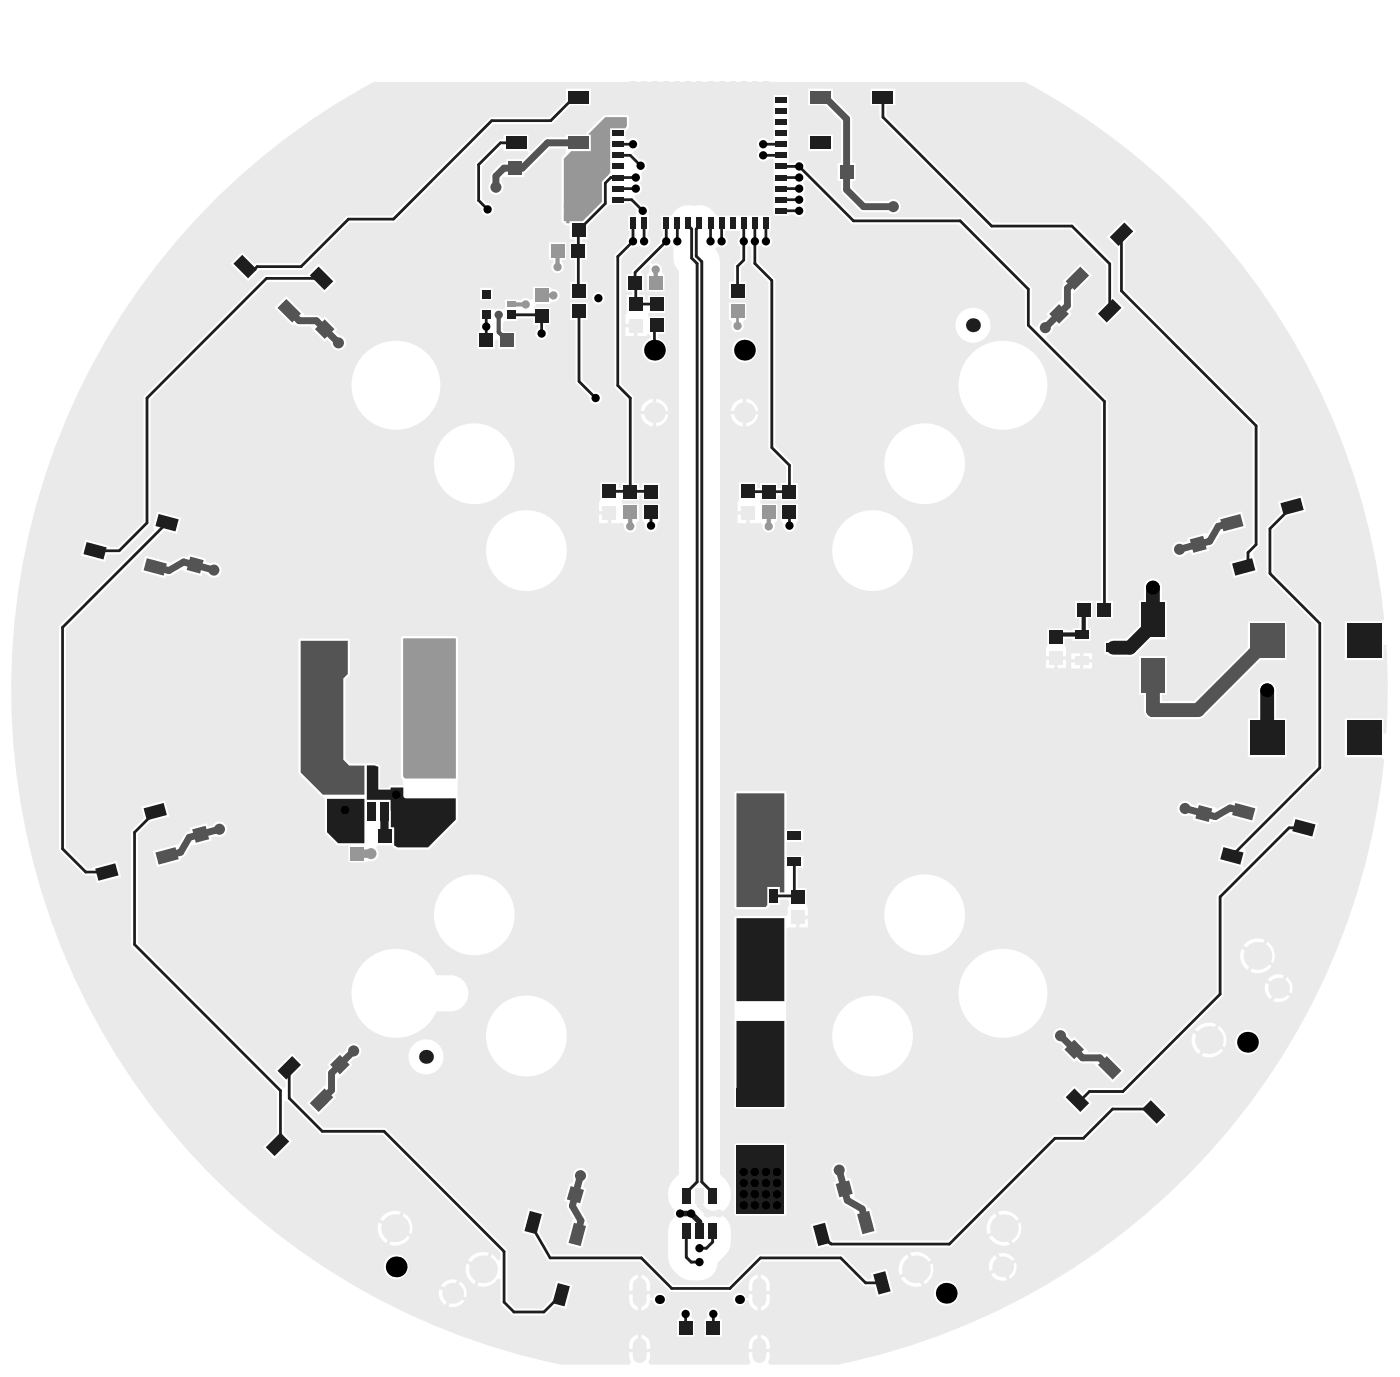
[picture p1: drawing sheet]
<svg xmlns="http://www.w3.org/2000/svg" width="337mm" height="331mm" viewBox="0 0 337 331" stroke-linecap="round" stroke-linejoin="round" font-family="sans-serif">
<path d="M52.3 47.3a163.6 163.6 0 0 1 37.6-27.6h156.5a165.4 165.4 0 0 1 86.3 129l-.6 .6h-8.8v9.3h9.3v-3.6h.6a150.7 150.7 0 0 1 0 21.3h-.6v-3.7h-9.3v9.4h8.8l.6 .6a165.4 165.4 0 0 1-131.4 145.3h-16.4l-.3-.6a3.1 3.1 0 0 0 .4-2.3h-5a3.1 3.1 0 0 0 .4 2.3l-.3 .6h-23.9l-.3-.6a3.1 3.1 0 0 0 .4-2.3h-5a3.1 3.1 0 0 0 .4 2.3l-.3 .6h-16.4a165.7 165.7 0 0 1-82.7-280.6zM121.1 32.3v1.2h-.8l-.6 .2-5.4 5.6-.1 8.9 .3 .6 1.2 1.2a1.53 1.53 0 0 0 1.4 1.8 1.53 1.53 0 0 0 1.6-1.6 1.53 1.53 0 0 0-1.8-1.4l-1-1v-7.9l4.5-4.5 .7 .3v.6h5.7l.3 .7-1.3 1.2h-4.1v.9l-1.1 .1-.4 .2-2.2 2.4-.1 2a1.85 1.85 0 0 0 0 2.5 1.85 1.85 0 0 0 2.6 0 1.85 1.85 0 0 0 .1-2.5v-.9l.5-.5 .6 .2h4.3v-.9l6.2-6h3.8v1.2l-1 1.2v15.1l.1 .3 .5 .2 .1 .3 1.2 .2v3.3h1.3v.7h-1.3v4.2h1.3v5.3h-1.1v4.2h4.2v-4.2h-1.4v-5.3h1.2v-4.2h-1.2v-.7h1.4v-3.1l4.8-4.9 .5-.3h3.7v-.4h1.2l1.5 1.6 .1 .8-.4 .6h-1.7v3.7h.3v1.2l-.6 1v.6l-2.8 2.8-.2 .6v31l.2 .6 2.8 2.7v20.1h-1.3v1.1h-.7v-1.3h-4.4v4.3l-.3 .5v2.1h2.5v.4h.4v2.5h2.1l.6-.1 .4 .6a1.52 1.52 0 0 0 1.6 1.8 1.52 1.52 0 0 0 1.3-2.1l.3-.6 .4-.1v-4.1h-4l-.1-.9h4.1v-1.3h.8v1.3h4.2v-4.1h-4.2v1.1h-.8v-1.1h-1.2v-20.4l-.3-.6-2.7-2.8v-30.3l2.5-2.5a1.94 1.94 0 0 0 1.6-.6 1.56 1.56 0 0 0 2.4 .2 1.56 1.56 0 0 0-.2-2.4v-1.2h.3l-.1-4.3a1.5 1.5 0 0 0-1.7-2l-1.7-1.7 .3-.7a1.57 1.57 0 0 0 1.5-1 1.57 1.57 0 0 0-.6-1.8 1.79 1.79 0 0 0 .5-2l.3-.8a1.51 1.51 0 0 0 1-1.8 1.51 1.51 0 0 0-1.8-1.1l-1.5-1.5 .3-.6a1.52 1.52 0 0 0 1-2.3 1.52 1.52 0 0 0-2.5-.2l-.3-.1-.4-.4 .2-1.8 .3-.3 .4-.8v-2.1l-.1-.4-.4-.2h-5.2l-.4 .2-4.1 4.1-.2 .4h-4.8v.7l-4.9 .1-3.4 3.2-.7-.2v-3.8zM186 22.8l-.1 11h-1.2a1.56 1.56 0 0 0-2.3-.2 1.56 1.56 0 0 0 .2 2.4 1.56 1.56 0 0 0-.2 2.4 1.56 1.56 0 0 0 2.3-.2h1.2l.1 13.6h3.6v-.3h1.2a1.56 1.56 0 0 0 2.4 .2 1.56 1.56 0 0 0-.2-2.4 1.73 1.73 0 0 0 0-2.6 1.73 1.73 0 0 0 0-2.7l.4-.6 .8-.1 10.7 10.6h25.6l15.9 15.9v8.4l.2 .6 18.1 18v47.6h-1.3v4.2h4.2v-4.2h-1.2l-.1-48.2-14.8-15 .2-.7a1.75 1.75 0 0 0 1.4-1.7l.9-.9 .6 .6 3-3.1-.5-.5 .8-1 .1-3.3 .3-.2 4.2-4.2-2.8-2.8-4.2 4.2 .1 .7-.4 1v2.8l-.6 .3-3.1 3 .6 .6-.9 .9a1.74 1.74 0 0 0-1.7 1.4l-.7 .2-.7-.7v-8.3l-.3-.6-16.4-16.4-.6-.3h-25.3l-11.9-11.9a1.53 1.53 0 0 0-.9-1.7 1.53 1.53 0 0 0-1.9 .5h-1.1l-.1-16.3zM194.3 32.3v4h6v-4zM159 51.8v3.7h.3v1.2l-.6 1v.6l-6.6 6.6-.3 1h-1.2v4.2h1.4v.8h-1.3v4.3l-.4 .5v2.1h2.5v.4h.5v2.5h2l.5-.5 .6 .4v.7a3 3 0 0 0-1.5 4.6 3 3 0 0 0 4.9 0 3 3 0 0 0-1.6-4.6v-1.1h1.7v-4.1h-4l-.1-.9h4.1v-4.1h-4.1v1.1h-.8v-1.3h-1.3v-.8h1.1v-4.2h-.4l-.3-.7 1.8-1.7 .5 .4-.3 .6 .1 .7-.4 .7h-.2v4.2h4.1v-4.2h-.2l-.4-.7a1.51 1.51 0 0 0-.6-1.6 1.51 1.51 0 0 0-1.7-.1l-.5-.5 3.6-3.5a1.71 1.71 0 0 0 1.4-.5l.6 .3v2.7a4.4 4.4 0 0 0 1.3 3.2v217a5.5 5.5 0 0 0-1 8.6l-.2 .5 .2 1.1a4.2 4.2 0 0 0-1.6 3.4v6.3a6.7 6.7 0 0 0 8.7 5.4 4.4 4.4 0 0 0 3.2-4.1 8.6 8.6 0 0 0 3-3.8 10.2 10.2 0 0 0-.4-6l-.7-.9-1-.7v-.7a5.1 5.1 0 0 0 1-7.8l-1.3-1.3v-219.3l-.2-1.2-.4-1-.6-.8 .1-.3 .6-.3a1.53 1.53 0 0 0 2.1-.5 1.53 1.53 0 0 0-.4-2.1v-1.2h.7h3v1.2a1.53 1.53 0 0 0 0 2.6v2.8l-1.3 1.3-.2 .6v3.7h-1.3v4.2h4.2v-4.2h-1.2v-3.4l1.4-1.5v-3.5l.5-.3 .5 .3 .1 4.3 4 4.2v39.8l.2 .6 4 4v3.9h-1.2v1.2h-.8v-1.2h-4.2v1.2h-.7v-1.4h-4.4v4.3l-.3 .5v2.1h2.5v.4h.4v2.5h2.1l.6-.1 .4 .6a1.52 1.52 0 0 0 1.6 1.8 1.52 1.52 0 0 0 1.3-2.1l.3-.6 .4-.1v-4.1h-4l-.1-.9h4.1v-1.2h.8v1.2h4.2v-4.1h-1.3v-4.6l-4.2-4.3v-39.8l-.3-.6-3.8-3.8v-3.7l.5-.4a1.55 1.55 0 0 0 2.4 .2 1.55 1.55 0 0 0-.2-2.4v-1.2h.3v-3.7h-13a5.3 5.3 0 0 0-4.2-2.5 3.9 3.9 0 0 1-2.6 0 4.3 4.3 0 0 0-3.7 2l-.5 .5zM194.3 21.3v4h4l3.9 3.8v10.1h-.8v4.3h.8l.1 2.6 4.8 4.8 6.4 .1a1.85 1.85 0 0 0 2.6-.1 1.85 1.85 0 0 0 0-2.5 1.85 1.85 0 0 0-2.6-.1h-5.3l-3.3-3.3v-1.5h.8v-4.3h-.8l-.1-11.1-4.5-4.7v-2.1zM58.2 60.5l-2.8 2.9 4.2 4.2 2.7-2.7h10.4l11.4-11.4h10.5l.6-.2 23.4-23.5h14.1l4.6-4.5h4.7v-4h-6v2.9l-4 3.9-14.1 .1-23.7 23.6-10.8 .1-11.4 11.3h-10.2l-.6 .3zM132 58.2v4.2h1v.7a1.51 1.51 0 0 0 0 2.1 1.51 1.51 0 0 0 2.1 0 1.51 1.51 0 0 0 0-2.1v-.7h1v-4.2zM63.5 66.3l-28.9 29-.1 30-6.2 6.2h-1.8l-.2-.3-5.8-1.6-1.1 3.9 5.8 1.6 .5-1.9h2.9l.6-.2 6.9-7 .1-30 28.2-28.3h10.9l2.7 2.7 2.8-2.8-4.2-4.2-2.7 2.6h-9.8zM115.4 74.2l.1 4.9-.4 .6h-.3v4.2h4.2v-2l.6-.3 .2 .1v2.2h4.2v-4.2h-2.8l-.3-.3v-1.8l.5-.4h3v-.7h3.7v1.6h1.3v.8a1.53 1.53 0 0 0-.3 2.3 1.53 1.53 0 0 0 2.3 0 1.53 1.53 0 0 0-.3-2.3v-.8h1.2v-4.2h-3.9v-.2l.6-.6h3.3v-.3l.4-.3a1.53 1.53 0 0 0 1.9-1.5 1.53 1.53 0 0 0-1.9-1.5l-.4-.3v-.3h-4.2v3l-.6 .2a1.43 1.43 0 0 0-2.2 0l-3.9-.1v2.1l-.6 .3a1.69 1.69 0 0 0-1.8 0l-.6-.2zM115.4 69.2v3h3v-3zM142.3 71.7a1.55 1.55 0 0 0 3.1 0 1.55 1.55 0 0 0-3.1 0zM229.7 78.1a4.2 4.2 0 0 0 8.4 0 4.2 4.2 0 0 0-8.4 0zM209.3 21.3v4h2.1v2.9l.3 .6 26.1 26.1 .6 .3h18.9l8.6 8.6v8.9l-2.7 2.7 2.9 2.8 4.2-4.2-2.7-2.7v-8.2l-9.3-9.4-.6-.2h-19l-25.6-25.7v-2.5h2.1v-4zM175.2 72.7v4.2h.5l.3 .7a1.52 1.52 0 0 0 1.3 2.3 1.52 1.52 0 0 0 1.3-2.3l.3-.7h.5v-4.2zM150.3 78.7v2h2.1v-2zM230.4 92.6a10.7 10.7 0 0 0 21.4 0 10.7 10.7 0 0 0-21.4 0zM84.5 92.6a10.7 10.7 0 0 0 21.4 0 10.7 10.7 0 0 0-21.4 0zM68.8 71.1l-2.8 2.9 4.2 4.2 .8-.2 .9 .4h2.8l.3 .7 3.1 3.1 .5-.6 .9 .9a1.85 1.85 0 0 0 1.9 1.8 1.85 1.85 0 0 0 1.8-1.9 1.85 1.85 0 0 0-1.8-1.8l-.8-.9 .5-.6-3-3.1-.6 .6-.9-.8-3.4-.1-.1-.3zM175.9 84.2a3 3 0 0 0 6.1 0 3 3 0 0 0-6.1 0zM137.1 72.7v4.2h1.2l.1 15.1 3.3 3.4a1.53 1.53 0 0 0 1.4 1.8 1.53 1.53 0 0 0 1.6-1.6 1.53 1.53 0 0 0-1.8-1.4l-2.9-2.9v-14.4h1.3v-4.2zM179.4 95.8v2.9h2.9a3.3 3.3 0 0 0-2.9-2.9zM176.9 96.5a3.3 3.3 0 0 0-1.3 2.2h3v-2.9zM157.7 95.8v2.9h3a3.3 3.3 0 0 0-3-2.9zM155.3 96.5a3.3 3.3 0 0 0-1.3 2.2h2.9v-2.9zM212.6 111.4a9.7 9.7 0 0 0 19.4 0 9.7 9.7 0 0 0-19.4 0zM104.3 111.4a9.7 9.7 0 0 0 19.4 0 9.7 9.7 0 0 0-19.4 0zM179.4 99.6v2.9a3.3 3.3 0 0 0 2.9-2.9zM175.6 99.6a3.3 3.3 0 0 0 3 2.9v-2.9zM157.7 99.6v2.9a3.3 3.3 0 0 0 3-2.9zM154 99.6a3.3 3.3 0 0 0 2.9 2.9v-2.9zM116.8 132.3a9.8 9.8 0 0 0 19.5 0 9.8 9.8 0 0 0-19.5 0zM200 132.3a9.8 9.8 0 0 0 19.5 0 9.8 9.8 0 0 0-19.5 0zM177.3 123.6v2.1h2.1v-2.1zM144 123.6v2.1h2.1v-2.1zM187.7 121.1v4.1h.2l.4 .7a1.51 1.51 0 0 0 1.5 1.9 1.51 1.51 0 0 0 1.4-1.9l.5-.7h.2v-4.1zM154.4 121.1v4.1h.2l.5 .7a1.51 1.51 0 0 0 1.4 1.9 1.51 1.51 0 0 0 1.4-1.9l.5-.7h.2v-4.1zM282.5 130.5a1.86 1.86 0 0 0-.3 2.8 1.86 1.86 0 0 0 2.9-.3l1.2-.3 .2 .8 4.2-1.2-.2-.7 1.1-.5 1.6-2.5 .6-.3 5.7-1.5-1-3.9-5.8 1.6-.2 .7-.8 .6-1.4 2.4-.7-.1-4.2 1.2 .2 .7-1.2 .4-1.2-.2zM37.8 122.9l-1 3.9h.1l.2 .7-22.7 22.7-.2 .6v53.2l.2 .6 5.6 5.6 .6 .2h2.2l.5 1.9 5.8-1.6-1-3.8-5.8 1.5-.3 .3h-1l-5.1-5.1v-52.5l23.6-23.6 3 .8 1.1-3.8zM34.9 133.5l-1 3.9 5.8 1.5 .2-.6 .9 .2 .5-.2 2.4-1.4 .6 .4 4.1 1.1 .3-.7 1.1 .3a1.85 1.85 0 0 0 2.6 .6 1.85 1.85 0 0 0 .6-2.5 1.85 1.85 0 0 0-2.4-.7l-1.2-.4 .2-.7-4.2-1.2-.2 .8-1.2-.2-3 1.6-.3-.2zM270.3 52.8l-4.2 4.2 2.6 2.7 .1 10.5 32.3 32.5v27.8l-1.9 2v1.6l-3.6 1 1 3.8 5.8-1.5-1.3-4.5 1.5-1.4 .2-.6-.1-28.9-32.3-32.4v-11.3l2.7-2.7zM258.4 144.4v4.2h1.1v2.4h-1.6v.5h-2v-.4h-4.1v4.1l-.4 .5v2h4.9v-2l-.4-.5v-1.7h2v.5h4.3v-3h-.7v-2.4h1.1v-4.2zM275.6 139.7l-.6 1.2v3.4h-1.2v6l-3.1 3.2h-3a2.12 2.12 0 0 0-1.6 .6h-.6v1.5v1.5h.6a2.13 2.13 0 0 0 1.6 .7h4.5l1-.6 3.5-3.6h3.8v-9.3h-1.2v-3.1a2.18 2.18 0 0 0-1.3-2 2.18 2.18 0 0 0-2.4 .5zM260.4 157v1.4h2.1v-1.4zM257.5 157v1.4h2.1v-1.4zM254.3 158.6v2h2v-2zM251.4 158.6v2h2v-2zM260.4 159.2v1.4h2.1v-1.4zM257.5 159.2v1.4h2.1v-1.4zM273.8 157.6v9.4h1.2v3.6a2.18 2.18 0 0 0 2.2 2.2h10.8l1.1-.3 13.9-13.9h6.3v-9.3h-9.3v6.3l-12.9 12.9h-7.8v-1.5h1.2v-9.4zM303.1 164.3l-.6 1.3-.1 7h-2.4v9.4h9.3v-9.4h-2.5v-6.7a2.18 2.18 0 0 0-1.3-2 2.18 2.18 0 0 0-2.4 .4zM71.9 153.6l-.2 .4v31.6l.2 .4 5.3 5.4 .9 .6v8l.1 .4 2.7 2.6 .4 .2h2.5v4h4.1l.7-.3a1.83 1.83 0 0 0 2.2-.8 1.83 1.83 0 0 0-.4-2.3l.3-.7h2.9l.6 .2 .3 .3 1 .6h7.4l.4-.2 6.6-6.6 .2-.4v-5.2l-.1-.3v-4l.1-.4v-33.7l-.2-.4-.3-.1h-12.7l-.4 .1-.1 .4v33.2l.6 1.4v.7h-3.1l-.4 .2-.1 .3h-1.9v-4.9l-.2-.4-1.2-.5-2.3 .1-3.6-.1-1.1-1.1v-19l.9-.9 .1-.4v-8l-.1-.4-.4-.2h-11.3zM283.8 192.7a1.85 1.85 0 0 0-.5 2.5 1.85 1.85 0 0 0 2.4 .7l1.2 .4-.2 .7 4.2 1.2 .2-.8 1.2 .2 3-1.6 .3 .2 5.8 1.6 1-3.9-5.8-1.6-.5 .6-1.1 .1-2.4 1.4-.6-.4-4.1-1.2-.3 .8-1.1-.3a1.84 1.84 0 0 0-2.7-.6zM36.8 204.5l1 3.9 5.8-1.6-.2-.6 .9-.3 .3-.4 1.4-2.4h.7l4.2-1.1-.2-.8 1.2-.3a1.86 1.86 0 0 0 2.5-.7 1.86 1.86 0 0 0-.7-2.5 1.86 1.86 0 0 0-2.5 .6l-1.2 .3-.2-.8-4.2 1.2 .2 .7-1.1 .4-1.6 2.5-.6 .4zM307.2 120.6l.7 2.6-3.2 3.3-.3 .6v10.7l.3 .6 11.7 11.8v34l-19.6 19.6-3-.8-1.1 3.8 5.6 1.5 .3 .7-6.1 6.2v23.4l-22.9 22.8h-7.7l-.6 .3-1.1 1.1-1.9-1.9-2.8 2.8 4.2 4.2 2.8-2.8-1.1-1.1 .8-.9h7.7l.6-.2 23.4-23.4 .3-.6v-23l15.8-15.8 5.8 1.5 1.1-3.8-5.8-1.6-.5 1.9h-.7l-.6 .2-10.1 10.1-.6-.3 .9-3.6h-.1l-.2-.7 18.7-18.7 .2-.6v-35l-12-12v-10.1l3.3-3.3 4.6-1.2-1-3.9zM212.6 219.8a9.7 9.7 0 0 0 19.4 0 9.7 9.7 0 0 0-19.4 0zM104.3 219.8a9.7 9.7 0 0 0 19.4 0 9.7 9.7 0 0 0-19.4 0zM176.7 190.3l-.2 .3v27.4l.2 .4 .4 .1h7l.4-.2 .5-.8h2.5v-1.3h1.7l.5 .4v.9l-.3 .6v1.7l-.7 .4-11.6-.1-.4 .2-.2 .3v20l.2 .4v4l-.2 .3 .1 21.1h12.4l.1-21.1-.2-.3v-4l.2-.4v-17.2l.3-.5h2v-2.4h.4v-.4h2.4v-2l-.3-.6v-4.1h-2.1v-4.8h1.3v-3h-4v-3.3h4v-3h-4v-8.7l-.2-.3-.4-.2h-11.4zM192.2 220.9v2h2v-2zM230.4 238.7a10.7 10.7 0 0 0 21.4 0 10.7 10.7 0 0 0-21.4 0zM88.1 230.7a11 11 0 0 0-3 4.5v.1a10.4 10.4 0 0 0-.6 4v.1a10.4 10.4 0 0 0 1.1 4 10.4 10.4 0 0 0 2.5 3.3 10.4 10.4 0 0 0 3.6 2.1h.1a10.4 10.4 0 0 0 4 .6h.1a10.4 10.4 0 0 0 4-1.1 10.4 10.4 0 0 0 3.3-2.5l.9-1.2 .8-1.5h3.8a4.4 4.4 0 0 0 3.9-4.4 4.4 4.4 0 0 0-3.9-4.4h-3.8l-.1-.3a10.3 10.3 0 0 0-2.5-3.3h-.1a10.4 10.4 0 0 0-3.5-2.1h-.1a10.4 10.4 0 0 0-4-.6h-.1a10.4 10.4 0 0 0-4 1.1zM299.7 226.4l-.8 .9 3.2 1.8 1.9-3.2a4.1 4.1 0 0 0-4.3 .5zM304.7 226.3l-1.8 3.2 3.2 1.9a4.1 4.1 0 0 0-1.4-5.1zM298.5 228a4.1 4.1 0 0 0 1.3 5.1l1.9-3.2zM302.4 230.3l-1.8 3.2a4.1 4.1 0 0 0 5.1-1.4zM305.3 234.8l-.6 .6 2.5 1.5 1.5-2.5a3.3 3.3 0 0 0-3.4 .4zM309.4 234.8l-1.5 2.5 2.6 1.5a3.3 3.3 0 0 0-1.1-4zM200 249a9.8 9.8 0 0 0 19.5 0 9.8 9.8 0 0 0-19.5 0zM116.8 249a9.8 9.8 0 0 0 19.5 0 9.8 9.8 0 0 0-19.5 0zM304.3 236.2a3.4 3.4 0 0 0 1.1 4l1.4-2.6zM307.5 238l-1.4 2.6a3.3 3.3 0 0 0 4-1.1zM288.1 246.6l-.9 .9 3.3 1.9 1.8-3.3a4.1 4.1 0 0 0-4.2 .5zM98.2 254a4.2 4.2 0 0 0 8.4 0 4.2 4.2 0 0 0-8.4 0zM293.1 246.5l-1.9 3.3 3.2 1.9a4.1 4.1 0 0 0-1.3-5.2zM286.8 248.2a4.1 4.1 0 0 0 1.4 5.1l1.9-3.2zM81.7 252.8l-3 3 .5 .6-.8 .9-.1 3.4-.3 .2-4.2 4.2 2.8 2.8 4.2-4.2-.4-.5 .5-.7 .2-.5v-2.8l.6-.3 3.1-3.1-.6-.5 .9-.9a1.85 1.85 0 0 0 1.8-1.9 1.85 1.85 0 0 0-1.9-1.8 1.85 1.85 0 0 0-1.8 1.8l-.9 .9zM296.9 250.5a3 3 0 0 0 6 0 3 3 0 0 0-6 0zM290.8 250.5l-1.9 3.3a4.1 4.1 0 0 0 5.1-1.4zM253.9 247.3a1.85 1.85 0 0 0-.8 2.1 1.85 1.85 0 0 0 1.7 1.3l.9 .9-.5 .6 3 3.1 .6-.6 .9 .8 3.4 .1 .1 .3 4.3 4.2 2.8-2.8-4.2-4.2-.8 .2-.9-.4h-2.8l-.3-.7-3.1-3.1-.5 .6-.9-.9a1.83 1.83 0 0 0-2.9-1.5zM194.8 294.3l1.6 5.8 2.5-.7 .9 .4 28.8-.1 25.4-25.3 6.8-.1 7-6.9h6.9l3.4 3.4 2.8-2.9-4.2-4.2-2 2h-7.6l-7 7-6.8 .1-25.4 25.3h-27.7l-.3-.1-1.2-4.8zM138.5 281a1.81 1.81 0 0 0-.6 2.4l-.2 .8-.6 .3-.3-.1-1.2 4.2 .9 .2-.2 1.2 1.5 2.9-.2 .3-1.5 5.8 3.8 1.1 1.6-5.8-.5-.6-.2-1-1.3-2.3 1.5-4.8-.8-.2 .3-1.3a1.86 1.86 0 0 0 .6-2.6 1.86 1.86 0 0 0-2.6-.5zM176.6 274.9l-.1 16.7 .2 .4 .4 .2h11.4l.4-.2 .2-.4-.1-16.7-.5-.1zM92.1 292.1l-.7 .9 3.4 1.6 1.5-3.4a4.1 4.1 0 0 0-4.2 .9zM240 291.2l1.5 3.4 3.4-1.6a4.1 4.1 0 0 0-4.9-1.8zM97.1 291.6l-1.6 3.4 3.4 1.5a4.1 4.1 0 0 0-1.8-4.9zM238.2 292.3a4.2 4.2 0 0 0-.8 4.2l3.4-1.5-1.6-3.4zM200.7 279.6a1.86 1.86 0 0 0 .1 3.2l.3 1.2-.8 .2 1.1 4.2 .8-.3 .4 1.2 2.5 1.5 .3 .6 1.6 5.8 3.8-1-1.5-5.8-.7-.2-.7-.9-2.4-1.4 .1-.7-1.1-4.2-.8 .3-.3-1.3a1.85 1.85 0 0 0-.4-2.2 1.85 1.85 0 0 0-2.3-.2zM91 293.8a4.1 4.1 0 0 0 1.8 5l1.6-3.4zM241.9 295.4l1.6 3.4a4.1 4.1 0 0 0 1.8-5zM237.7 297.3a4.1 4.1 0 0 0 5 1.8l-1.6-3.4zM95.2 295.7l-1.6 3.4a4.1 4.1 0 0 0 5-1.8zM33.9 193.9l.7 2.7-2.9 2.8-.2 .6 .1 27.3 35 35.1v9.9l-3.4 3.4 2.8 2.8 4.2-4.2-1.9-2v-7.6l.6-.2 8.2 8.1 14.9 .1 28.3 28.4v1.5l-.6 .2-.5-.6-1-.8-3.5 7.6a4.1 4.1 0 0 0 5-1.7l.6 .1 .1 5.8 2.5 2.7 .6 .2h7.6l2.3-2.3 2.7 .7 1.5-5.7-3.9-1.1-1.2 4.6-2.1 2.1h-6.5l-1.9-1.8v-11.9l-.2-.6-28.9-28.8-.6-.3h-14.5l-7.4-7.4v-5l2.7-2.7-2.9-2.8-4.2 4.2 2.7 2.7v1.3l-.7 .2-34.8-34.9v-26.2l2.9-3 4.6-1.2-1-3.9zM240 301.2l1.3 2.7 2.6-1.2a3.3 3.3 0 0 0-3.9-1.5zM113.3 301.9l-.8 1 3.4 1.6 1.6-3.4a4.1 4.1 0 0 0-4.2 .8zM218.8 301.1l1.6 3.4 3.4-1.6a4.1 4.1 0 0 0-5-1.8zM238.6 302.2a3.4 3.4 0 0 0-.7 3.3l2.6-1.3-1.2-2.6zM217.1 302.2a4.2 4.2 0 0 0-.9 4.2l3.4-1.6-1.5-3.4zM241.6 304.6l1.2 2.7a3.4 3.4 0 0 0 1.4-3.9zM92.2 304.4a3 3 0 0 0 6.1 0 3 3 0 0 0-6.1 0zM238.2 306.2a3.3 3.3 0 0 0 3.9 1.4l-1.2-2.6zM112.2 303.6a4.1 4.1 0 0 0 1.8 5l1.6-3.4zM220.7 305.2l1.6 3.4a4.1 4.1 0 0 0 1.8-5zM216.6 307.2a4.1 4.1 0 0 0 5 1.8l-1.6-3.4zM154.2 306.3v3.9h2.1a3.3 3.3 0 0 0-1.3-3.6zM152 307a3.5 3.5 0 0 0-.7 3.2h2.1v-3.9l-.9 .3zM182.9 306.3v3.9h2.1a3.3 3.3 0 0 0-1.2-3.6zM180.7 307a3.5 3.5 0 0 0-.7 3.2h2.1v-3.9l-.8 .3zM106.6 308.3l-.6 .7 2.6 1.2 1.3-2.6a3.3 3.3 0 0 0-3.3 .7zM127 290.4l-1.5 5.8 2.7 .7 3.5 6.1 .6 .1h21.5l7.4 7.3h14.6l7.3-7.3h18.6l5.8 5.8 .6 .2h2.1l.7 2.6 3.8-1-1.5-5.8-3.9 1 .3 1-.4 .5h-.8l-5.7-5.7-.6-.3h-19.3l-.6 .3-7.1 7.1h-13.3l-7.3-7.3-21.8-.1-3.1-5.3 1.3-4.7zM110.6 307.9l-1.2 2.7 2.6 1.2a3.3 3.3 0 0 0-1.4-3.9zM154.2 311v3.9a2.47 2.47 0 0 0 2.1-2.4h.6a1.61 1.61 0 0 0 2.5 1.1 1.61 1.61 0 0 0 0-2.7 1.61 1.61 0 0 0-2.5 1.1h-.6v-1zM105.6 309.8a3.3 3.3 0 0 0 1.4 3.8l1.3-2.6zM224.5 310.8a3 3 0 0 0 6 0 3 3 0 0 0-6 0zM109 311.3l-1.2 2.7a3.3 3.3 0 0 0 3.9-1.4zM182.9 311v3.9a2.47 2.47 0 0 0 2.1-2.4v-1.5zM151.3 311a3.3 3.3 0 0 0 1.2 3.6l.9 .3v-3.9zM176.9 310.9a1.61 1.61 0 0 0 0 2.8 1.61 1.61 0 0 0 2.5-1.2h.6a2.49 2.49 0 0 0 2.1 2.4v-3.9h-2.1v1h-.6a1.61 1.61 0 0 0-2.5-1.1zM170.6 314.5a1.46 1.46 0 0 0-.5 1.9l-.3 .6h-.4v4.2h4.2v-4.2h-.5l-.3-.6a1.51 1.51 0 0 0-.3-1.8 1.51 1.51 0 0 0-1.9-.1zM164 314.5a1.46 1.46 0 0 0-.5 1.9l-.3 .6h-.5v4.2h4.2v-4.2h-.4l-.3-.6a1.51 1.51 0 0 0-.4-1.8 1.51 1.51 0 0 0-1.8-.1zM154.2 320.7v3.4h2.1a2.73 2.73 0 0 0-2.1-3.4zM152 321.4a3.1 3.1 0 0 0-.7 2.7h2.1v-3.4l-.9 .3zM182.9 320.7v3.4h2.1a2.73 2.73 0 0 0-2.1-3.4zM180.7 321.4a3.1 3.1 0 0 0-.7 2.7h2.1v-3.4l-.8 .3z" fill="#eaeaea"/>
<path d="M177.1 190.6h11.4v23.9h-1v-1.4h-3v4.4l-.4 .5h-7z" fill="#545454"/>
<g fill="#1e1e1e">
<path d="M177.1 245.3h11.4v20.6h-11.4z"/>
<path d="M177.1 275.3h11.4v16.3h-11.4z"/>
<path d="M78.6 192h9v10.6h-6.3l-2.7-2.6z"/>
</g>
<g fill="#979797">
<path d="M96.9 153.4h12.7v33.7h-12.1l-.6-.5z"/>
<path d="M145.5 28.2h5.2v2.1l-.4 .5h-3.6v10.7l-2 2.2v4.9l-4.6 4.6h-3.2v.5h-.8v-.5h-.6v-15.1l1.8-1.8h4.7v-4h-.7z"/>
</g>
<path d="M72.3 154h11.3v8l-1.1 1.1v19.5l1.4 1.4h3.7v7h-10l-5.3-5.4z" fill="#545454"/>
<g fill="#1e1e1e">
<path d="M88.2 183.9h1.9l.8 .4v5.4h3v-.5h3.1v2.1l.1 .4 .4 .1h12.1v5.2l-6.7 6.6h-7.4l-.7-.5v-4.3h-.8l-.1-6.6h-5.7z"/>
<path d="M177.1 220.6h11.4v20h-11.4z"/>
</g>
<g fill="none" stroke="#1e1e1e" stroke-width=".67">
<path d="M124 34.3h-3.7l-5.2 5.3v8.6l2.1 2.1M192.1 40l13.1 13.1h25.6l16.4 16.4M152.2 53.7v4.3l-3.7 3.7v31l3 3v22.5M160.2 53.7v4.3l-7.5 7.5v2.5M162.8 53.7v4.3M170.8 53.7v4.3M181.5 53.7v9.6l4 4.1v40.2l4.3 4.2v6.4l-10-.1M187.8 50.7h4.3M187.8 45.3h4.3M187.8 42.7h4.3M139.2 74.8v16.9l4 4M157.8 78.2l-.5 .5v5.5"/>
<path d="M146.5 118.1l10 .1M302 102.3v28.6l-2 1.9v2.4l-1 1M40.2 125.6l-25.2 25.2v53.2l5.6 5.6h5.1M305.3 127.1v10.7l12 12v34.7l-21.2 21.2M313.4 198.9h-3.5l-16.6 16.6v23.4l-23.4 23.4h-8l-2.1 2.1h-.8M186 215.3h4.9M190.9 207.1v8.4h.9M69.5 256.6v7.3l8 8h14.8l28.9 28.8v12.2l2.3 2.4h7.2M276.7 266.5h-9.2l-7.1 7h-6.8l-25.4 25.5h-28.4"/>
</g>
<path d="M203.5 28.6v17l4.1 4.1h7.1" fill="none" stroke="#545454" stroke-width="1.7"/>
<path d="M304.6 154l-16.6 16.6h-10.8v-8.3" fill="none" stroke="#545454" stroke-width="3.3"/>
<path d="M304.6 165.9v11.4" fill="none" stroke="#1e1e1e" stroke-width="3.3"/>
<path d="M168.1 287.5v2.1l2 2h2.7" fill="none" stroke="#eaeaea" stroke-width="1.3"/>
<path d="M166.3 55.1v6.9l1.3 1.3v220.7M167.4 55.1v6.4l1.3 1.4v221.1" fill="none" stroke="#1e1e1e" stroke-width=".7"/>
<path d="M157.6 64.8v3.2M157.6 68h.1" fill="none" stroke="#979797" stroke-width="1"/>
<circle cx="160.2" cy="53.7" r=".33" fill="#1e1e1e"/>
<g fill="none" stroke="#1e1e1e" stroke-width=".67">
<path d="M136.9 24.5h.1M139 23.3h-1l-5.6 5.7h-14.2l-23.6 23.7h-10.8l-11.4 11.4h-10.6l-.6 .6h-1.6l-.7-.6M148.5 34.7h3.7M148.5 37.3h3l2.5 2.5M212.3 23.3v4.9l26.1 26.1h19.3l9.1 9.1v11.3M145.5 44v4.9l-6.5 6.5v14.3l.2 .1M154.8 53.7v4.3M187.8 48h4.3M269.6 56.3v13.6l32.4 32.4M77.3 66.9h-13.2l-28.8 28.8v29.9l-6.7 6.8h-5.7M152.7 68l.1 .2v4.9l5 .1M247.2 69.5v8.7l18.3 18.3v50"/>
<path d="M156.5 123.1v3.2M189.8 123.1v3.2M310.6 121.7l-5.3 5.4M37.3 195.1l-5 4.9v27l35.1 35.1v12.2l-.7 .7M276.7 266.5l.7 .7M128.2 293.8l-.3 1 4.4 7.5h21.9l7.3 7.3M197.5 296.6l2.3 2.4M134.9 311.1l-4.2 4.2M212 308.3h-3.9l-6-6h-19.3l-7.3 7.3"/>
</g>
<path d="M165.5 53.7v.6l.8 .8M168.1 53.7v.6l-.7 .8M165 295.8v6.3l1.2 1.2h1.9M167.6 284l-2.6 2.6v.9M168.7 284l2.6 2.6v.9M171.3 295.8v2.7l-1.5 1.5h-1.7" fill="none" stroke="#1e1e1e" stroke-width=".7"/>
<path d="M138.3 287l-.7 2.8" fill="none" stroke="#545454" stroke-width="1.7"/>
<path d="M92.4 194.9v5.9l.2 .2" fill="none" stroke="#1e1e1e" stroke-width="2"/>
<path d="M119.9 75.7v4.1l2 2" fill="none" stroke="#545454" stroke-width="1"/>
<path d="M277.2 141.2v9.1l-5.6 5.3h-3.9" fill="none" stroke="#1e1e1e" stroke-width="3.3"/>
<path d="M85.9 205.1h3.3" fill="none" stroke="#979797" stroke-width="2"/>
<circle cx="89.2" cy="205.1" r=".5" fill="#979797"/>
<path d="M178.8 58v4.5l-1.5 1.5v5.8M116.9 75.7v6.1M122.9 75.7h7l.3 .3v4.2" fill="none" stroke="#1e1e1e" stroke-width=".67"/>
<path d="M122.9 73.2h3.5M130.2 71h2.8" fill="none" stroke="#979797" stroke-width="1"/>
<circle cx="184.1" cy="53.7" r=".33" fill="#1e1e1e"/>
<path d="M148.5 45.3h4.3M148.5 48h3.3l2.7 2.7M148.5 42.7h-1.7l-1.3 1.3M184.1 53.7v4.3M161.5 309.6h14M164.8 315.8v3.3M171.5 315.8v3.3" fill="none" stroke="#1e1e1e" stroke-width=".67"/>
<path d="M260.5 146.5v5.5l-.5 .5h-5.5l-.6 .6" fill="none" stroke="#1e1e1e" stroke-width="1"/>
<path d="M134 60.3v3.9M151.5 123.1v3.4M184.8 123.1v3.4" fill="none" stroke="#979797" stroke-width="1"/>
<path d="M163.5 291.6h2.7l1.9 2v2.2" fill="none" stroke="#1e1e1e" stroke-width="1.3"/>
<g fill="none" stroke="#545454" stroke-width="1.7">
<path d="M139 34.3h-7.4l-6 6.1h-4.5l-1.9 1.9v2.7M197.3 23.3h1l5.2 5.3M69.5 74.7l2.4 2.4h4.1l5.4 5.3M259 66.9l-2.4 2.4v4.1l-5.3 5.3M37.3 136.2l3.3 .9 3.6-2 7.2 1.9M296.1 125.6l-3.2 .9-2.1 3.6-7.3 1.9M52.8 199.3l-7.3 1.9-2.1 3.6-3.2 .9M284.9 194.3l7.2 1.9 3.6-2 3.3 .9M85 252.5l-5.3 5.4v4.1l-2.4 2.4M254.9 248.9l5.4 5.3h4.1l2.4 2.4M137.6 289.8l2.1 3.6-.9 3.2M139.5 282.5l-1.2 4.5"/>
<path d="M201.7 281.2l2 7.3 3.6 2 .8 3.3"/>
</g>
<path d="M177.3 74.8v3.5" fill="none" stroke="#979797" stroke-width=".67"/>
<circle cx="178.8" cy="53.7" r=".33" fill="#1e1e1e"/>
<path d="M183.5 34.7h4.3M183.5 37.3h4.3M187.8 40h4.3M148.5 42.7h4.3M173.5 53.7v4.3M178.8 53.7v4.3" fill="none" stroke="#1e1e1e" stroke-width=".67"/>
<g fill="#545454">
<circle cx="214.7" cy="49.7" r="1.33"/>
<circle cx="181.7" cy="197.8" r="1"/>
<circle cx="184.4" cy="197.8" r="1"/>
<circle cx="187" cy="197.8" r="1"/>
<circle cx="181.7" cy="195.1" r="1"/>
<circle cx="184.4" cy="195.1" r="1"/>
<circle cx="187" cy="195.1" r="1"/>
<circle cx="187" cy="192.5" r="1"/>
<circle cx="184.4" cy="192.5" r="1"/>
<circle cx="181.7" cy="192.5" r="1"/>
<circle cx="179" cy="197.8" r="1"/>
<circle cx="179" cy="192.5" r="1"/>
<circle cx="179" cy="195.1" r="1"/>
</g>
<g fill="#eaeaea">
<circle cx="325.8" cy="126" r="1"/>
<circle cx="325.8" cy="146" r="1"/>
<circle cx="325.8" cy="166" r="1"/>
<circle cx="325.8" cy="186" r="1"/>
<circle cx="325.8" cy="206" r="1"/>
<circle cx="315.9" cy="106" r="1"/>
<circle cx="320.8" cy="116" r="1"/>
<circle cx="315.9" cy="126" r="1"/>
<circle cx="320.8" cy="136" r="1"/>
<circle cx="320.8" cy="196" r="1"/>
<circle cx="315.9" cy="206" r="1"/>
<circle cx="320.8" cy="216" r="1"/>
<circle cx="315.9" cy="226" r="1"/>
<circle cx="305.9" cy="86" r="1"/>
<circle cx="310.9" cy="96" r="1"/>
<circle cx="305.9" cy="106" r="1"/>
<circle cx="310.9" cy="116" r="1"/>
<circle cx="305.9" cy="146" r="1"/>
<circle cx="305.9" cy="186" r="1"/>
<circle cx="310.9" cy="216" r="1"/>
<circle cx="305.9" cy="246" r="1"/>
<circle cx="295.9" cy="66" r="1"/>
<circle cx="300.9" cy="76" r="1"/>
<circle cx="295.9" cy="86" r="1"/>
<circle cx="300.9" cy="96" r="1"/>
<circle cx="295.9" cy="106" r="1"/>
<circle cx="295.9" cy="146" r="1"/>
<circle cx="295.9" cy="186" r="1"/>
<circle cx="300.9" cy="216" r="1"/>
<circle cx="295.9" cy="226" r="1"/>
<circle cx="300.9" cy="236" r="1"/>
<circle cx="300.9" cy="256" r="1"/>
<circle cx="295.9" cy="266" r="1"/>
<circle cx="285.9" cy="66" r="1"/>
<circle cx="290.9" cy="76" r="1"/>
<circle cx="290.9" cy="96" r="1"/>
<circle cx="285.9" cy="106" r="1"/>
<circle cx="290.9" cy="116" r="1"/>
<circle cx="285.9" cy="126" r="1"/>
<circle cx="285.9" cy="146" r="1"/>
<circle cx="285.9" cy="166" r="1"/>
<circle cx="290.9" cy="176" r="1"/>
<circle cx="285.9" cy="186" r="1"/>
<circle cx="285.9" cy="206" r="1"/>
<circle cx="285.9" cy="226" r="1"/>
<circle cx="290.9" cy="256" r="1"/>
<circle cx="285.9" cy="266" r="1"/>
<circle cx="275.9" cy="46" r="1"/>
<circle cx="280.9" cy="56" r="1"/>
<circle cx="280.9" cy="76" r="1"/>
<circle cx="275.9" cy="86" r="1"/>
<circle cx="280.9" cy="96" r="1"/>
<circle cx="275.9" cy="106" r="1"/>
<circle cx="280.9" cy="116" r="1"/>
<circle cx="275.9" cy="126" r="1"/>
<circle cx="280.9" cy="136" r="1"/>
<circle cx="280.9" cy="176" r="1"/>
<circle cx="275.9" cy="186" r="1"/>
<circle cx="280.9" cy="196" r="1"/>
<circle cx="275.9" cy="206" r="1"/>
<circle cx="280.9" cy="216" r="1"/>
<circle cx="280.9" cy="236" r="1"/>
<circle cx="275.9" cy="246" r="1"/>
<circle cx="280.9" cy="256" r="1"/>
<circle cx="280.9" cy="276" r="1"/>
<circle cx="275.9" cy="286" r="1"/>
<circle cx="265.9" cy="46" r="1"/>
<circle cx="270.9" cy="76" r="1"/>
<circle cx="265.9" cy="86" r="1"/>
<circle cx="270.9" cy="96" r="1"/>
<circle cx="270.9" cy="116" r="1"/>
<circle cx="270.9" cy="136" r="1"/>
<circle cx="265.9" cy="166" r="1"/>
<circle cx="270.9" cy="176" r="1"/>
<circle cx="265.9" cy="186" r="1"/>
<circle cx="270.9" cy="196" r="1"/>
<circle cx="265.9" cy="206" r="1"/>
<circle cx="270.9" cy="216" r="1"/>
<circle cx="265.9" cy="226" r="1"/>
<circle cx="270.9" cy="236" r="1"/>
<circle cx="265.9" cy="246" r="1"/>
<circle cx="265.9" cy="286" r="1"/>
<circle cx="260.9" cy="36" r="1"/>
<circle cx="255.9" cy="46" r="1"/>
<circle cx="260.9" cy="76" r="1"/>
<circle cx="260.9" cy="96" r="1"/>
<circle cx="255.9" cy="106" r="1"/>
<circle cx="260.9" cy="116" r="1"/>
<circle cx="255.9" cy="126" r="1"/>
<circle cx="260.9" cy="136" r="1"/>
<circle cx="255.9" cy="146" r="1"/>
<circle cx="255.9" cy="166" r="1"/>
<circle cx="260.9" cy="176" r="1"/>
<circle cx="255.9" cy="186" r="1"/>
<circle cx="260.9" cy="196" r="1"/>
<circle cx="260.9" cy="216" r="1"/>
<circle cx="255.9" cy="226" r="1"/>
<circle cx="260.9" cy="236" r="1"/>
<circle cx="255.9" cy="286" r="1"/>
<circle cx="260.9" cy="296" r="1"/>
<circle cx="246" cy="26" r="1"/>
<circle cx="250.9" cy="36" r="1"/>
<circle cx="246" cy="46" r="1"/>
<circle cx="246" cy="106" r="1"/>
<circle cx="250.9" cy="116" r="1"/>
<circle cx="246" cy="126" r="1"/>
<circle cx="250.9" cy="136" r="1"/>
<circle cx="246" cy="146" r="1"/>
<circle cx="246" cy="166" r="1"/>
<circle cx="250.9" cy="176" r="1"/>
<circle cx="246" cy="186" r="1"/>
<circle cx="250.9" cy="196" r="1"/>
<circle cx="246" cy="206" r="1"/>
<circle cx="250.9" cy="216" r="1"/>
<circle cx="246" cy="226" r="1"/>
<circle cx="246" cy="266" r="1"/>
<circle cx="246" cy="286" r="1"/>
<circle cx="250.9" cy="296" r="1"/>
<circle cx="246" cy="306" r="1"/>
<circle cx="236" cy="26" r="1"/>
<circle cx="241" cy="36" r="1"/>
<circle cx="236" cy="46" r="1"/>
<circle cx="236" cy="66" r="1"/>
<circle cx="241" cy="76" r="1"/>
<circle cx="236" cy="106" r="1"/>
<circle cx="241" cy="116" r="1"/>
<circle cx="236" cy="126" r="1"/>
<circle cx="241" cy="136" r="1"/>
<circle cx="241" cy="156" r="1"/>
<circle cx="241" cy="176" r="1"/>
<circle cx="241" cy="196" r="1"/>
<circle cx="236" cy="206" r="1"/>
<circle cx="241" cy="216" r="1"/>
<circle cx="236" cy="226" r="1"/>
<circle cx="241" cy="256" r="1"/>
<circle cx="236" cy="266" r="1"/>
<circle cx="241" cy="276" r="1"/>
<circle cx="236" cy="286" r="1"/>
<circle cx="236" cy="306" r="1"/>
<circle cx="226" cy="26" r="1"/>
<circle cx="231" cy="36" r="1"/>
<circle cx="226" cy="46" r="1"/>
<circle cx="226" cy="66" r="1"/>
<circle cx="226" cy="86" r="1"/>
<circle cx="226" cy="126" r="1"/>
<circle cx="231" cy="156" r="1"/>
<circle cx="231" cy="176" r="1"/>
<circle cx="231" cy="196" r="1"/>
<circle cx="226" cy="246" r="1"/>
<circle cx="231" cy="256" r="1"/>
<circle cx="226" cy="266" r="1"/>
<circle cx="231" cy="276" r="1"/>
<circle cx="226" cy="286" r="1"/>
<circle cx="231" cy="316" r="1"/>
<circle cx="216" cy="46" r="1"/>
<circle cx="221" cy="56" r="1"/>
<circle cx="216" cy="66" r="1"/>
<circle cx="221" cy="76" r="1"/>
<circle cx="216" cy="86" r="1"/>
<circle cx="221" cy="96" r="1"/>
<circle cx="221" cy="136" r="1"/>
<circle cx="216" cy="146" r="1"/>
<circle cx="221" cy="156" r="1"/>
<circle cx="216" cy="166" r="1"/>
<circle cx="221" cy="176" r="1"/>
<circle cx="216" cy="186" r="1"/>
<circle cx="221" cy="196" r="1"/>
<circle cx="216" cy="206" r="1"/>
<circle cx="221" cy="236" r="1"/>
<circle cx="221" cy="256" r="1"/>
<circle cx="216" cy="266" r="1"/>
<circle cx="221" cy="276" r="1"/>
<circle cx="221" cy="296" r="1"/>
<circle cx="221" cy="316" r="1"/>
<circle cx="206" cy="26" r="1"/>
<circle cx="206" cy="66" r="1"/>
<circle cx="206" cy="86" r="1"/>
<circle cx="206" cy="106" r="1"/>
<circle cx="206" cy="146" r="1"/>
<circle cx="211" cy="156" r="1"/>
<circle cx="206" cy="166" r="1"/>
<circle cx="211" cy="176" r="1"/>
<circle cx="206" cy="186" r="1"/>
<circle cx="211" cy="196" r="1"/>
<circle cx="206" cy="206" r="1"/>
<circle cx="211" cy="216" r="1"/>
<circle cx="206" cy="226" r="1"/>
<circle cx="211" cy="236" r="1"/>
<circle cx="206" cy="266" r="1"/>
<circle cx="211" cy="276" r="1"/>
<circle cx="211" cy="316" r="1"/>
<circle cx="201" cy="56" r="1"/>
<circle cx="196" cy="66" r="1"/>
<circle cx="201" cy="76" r="1"/>
<circle cx="196" cy="86" r="1"/>
<circle cx="201" cy="96" r="1"/>
<circle cx="196" cy="106" r="1"/>
<circle cx="201" cy="116" r="1"/>
<circle cx="196" cy="126" r="1"/>
<circle cx="196" cy="146" r="1"/>
<circle cx="201" cy="156" r="1"/>
<circle cx="196" cy="166" r="1"/>
<circle cx="201" cy="176" r="1"/>
<circle cx="196" cy="186" r="1"/>
<circle cx="201" cy="196" r="1"/>
<circle cx="196" cy="206" r="1"/>
<circle cx="201" cy="216" r="1"/>
<circle cx="196" cy="226" r="1"/>
<circle cx="201" cy="236" r="1"/>
<circle cx="196" cy="246" r="1"/>
<circle cx="201" cy="276" r="1"/>
<circle cx="196" cy="306" r="1"/>
<circle cx="201" cy="316" r="1"/>
<circle cx="191" cy="76" r="1"/>
<circle cx="191" cy="96" r="1"/>
<circle cx="186" cy="146" r="1"/>
<circle cx="186" cy="166" r="1"/>
<circle cx="186" cy="186" r="1"/>
<circle cx="191" cy="276" r="1"/>
<circle cx="191" cy="296" r="1"/>
<circle cx="186" cy="306" r="1"/>
<circle cx="191" cy="316" r="1"/>
<circle cx="176.1" cy="26" r="1"/>
<circle cx="181" cy="76" r="1"/>
<circle cx="176.1" cy="106" r="1"/>
<circle cx="181" cy="136" r="1"/>
<circle cx="176.1" cy="146" r="1"/>
<circle cx="181" cy="156" r="1"/>
<circle cx="176.1" cy="166" r="1"/>
<circle cx="181" cy="176" r="1"/>
<circle cx="176.1" cy="186" r="1"/>
<circle cx="166.1" cy="26" r="1"/>
<circle cx="156.1" cy="26" r="1"/>
<circle cx="161.1" cy="116" r="1"/>
<circle cx="161.1" cy="136" r="1"/>
<circle cx="161.1" cy="156" r="1"/>
<circle cx="161.1" cy="176" r="1"/>
<circle cx="161.1" cy="196" r="1"/>
<circle cx="161.1" cy="216" r="1"/>
<circle cx="161.1" cy="236" r="1"/>
<circle cx="161.1" cy="256" r="1"/>
<circle cx="156.1" cy="266" r="1"/>
<circle cx="161.1" cy="276" r="1"/>
<circle cx="156.1" cy="286" r="1"/>
<circle cx="146.1" cy="106" r="1"/>
<circle cx="151.1" cy="136" r="1"/>
<circle cx="146.1" cy="146" r="1"/>
<circle cx="151.1" cy="156" r="1"/>
<circle cx="146.1" cy="166" r="1"/>
<circle cx="151.1" cy="176" r="1"/>
<circle cx="146.1" cy="186" r="1"/>
<circle cx="151.1" cy="196" r="1"/>
<circle cx="146.1" cy="206" r="1"/>
<circle cx="151.1" cy="216" r="1"/>
<circle cx="146.1" cy="226" r="1"/>
<circle cx="151.1" cy="236" r="1"/>
<circle cx="146.1" cy="246" r="1"/>
<circle cx="151.1" cy="256" r="1"/>
<circle cx="146.1" cy="266" r="1"/>
<circle cx="151.1" cy="276" r="1"/>
<circle cx="146.1" cy="286" r="1"/>
<circle cx="151.1" cy="296" r="1"/>
<circle cx="146.1" cy="306" r="1"/>
<circle cx="151.1" cy="316" r="1"/>
<circle cx="136.1" cy="86" r="1"/>
<circle cx="136.1" cy="106" r="1"/>
<circle cx="141.1" cy="116" r="1"/>
<circle cx="136.1" cy="126" r="1"/>
<circle cx="141.1" cy="136" r="1"/>
<circle cx="136.1" cy="146" r="1"/>
<circle cx="141.1" cy="156" r="1"/>
<circle cx="136.1" cy="166" r="1"/>
<circle cx="141.1" cy="176" r="1"/>
<circle cx="136.1" cy="186" r="1"/>
<circle cx="141.1" cy="196" r="1"/>
<circle cx="136.1" cy="206" r="1"/>
<circle cx="141.1" cy="216" r="1"/>
<circle cx="136.1" cy="226" r="1"/>
<circle cx="141.1" cy="236" r="1"/>
<circle cx="141.1" cy="276" r="1"/>
<circle cx="136.1" cy="306" r="1"/>
<circle cx="141.1" cy="316" r="1"/>
<circle cx="126.1" cy="86" r="1"/>
<circle cx="131.1" cy="96" r="1"/>
<circle cx="126.1" cy="106" r="1"/>
<circle cx="131.1" cy="116" r="1"/>
<circle cx="126.1" cy="146" r="1"/>
<circle cx="131.1" cy="156" r="1"/>
<circle cx="126.1" cy="166" r="1"/>
<circle cx="131.1" cy="176" r="1"/>
<circle cx="126.1" cy="186" r="1"/>
<circle cx="131.1" cy="196" r="1"/>
<circle cx="126.1" cy="206" r="1"/>
<circle cx="131.1" cy="216" r="1"/>
<circle cx="126.1" cy="226" r="1"/>
<circle cx="131.1" cy="236" r="1"/>
<circle cx="126.1" cy="266" r="1"/>
<circle cx="131.1" cy="276" r="1"/>
<circle cx="126.1" cy="286" r="1"/>
<circle cx="116.1" cy="26" r="1"/>
<circle cx="121.1" cy="56" r="1"/>
<circle cx="116.1" cy="66" r="1"/>
<circle cx="116.1" cy="86" r="1"/>
<circle cx="121.1" cy="96" r="1"/>
<circle cx="116.1" cy="126" r="1"/>
<circle cx="116.1" cy="146" r="1"/>
<circle cx="121.1" cy="156" r="1"/>
<circle cx="116.1" cy="166" r="1"/>
<circle cx="121.1" cy="176" r="1"/>
<circle cx="116.1" cy="186" r="1"/>
<circle cx="121.1" cy="196" r="1"/>
<circle cx="116.1" cy="206" r="1"/>
<circle cx="121.1" cy="236" r="1"/>
<circle cx="116.1" cy="266" r="1"/>
<circle cx="121.1" cy="296" r="1"/>
<circle cx="106.2" cy="26" r="1"/>
<circle cx="106.2" cy="46" r="1"/>
<circle cx="111.1" cy="56" r="1"/>
<circle cx="106.2" cy="66" r="1"/>
<circle cx="111.1" cy="76" r="1"/>
<circle cx="111.1" cy="96" r="1"/>
<circle cx="106.2" cy="126" r="1"/>
<circle cx="111.1" cy="136" r="1"/>
<circle cx="106.2" cy="146" r="1"/>
<circle cx="106.2" cy="206" r="1"/>
<circle cx="106.2" cy="246" r="1"/>
<circle cx="111.1" cy="256" r="1"/>
<circle cx="106.2" cy="266" r="1"/>
<circle cx="111.1" cy="276" r="1"/>
<circle cx="111.1" cy="296" r="1"/>
<circle cx="106.2" cy="306" r="1"/>
<circle cx="111.1" cy="316" r="1"/>
<circle cx="96.2" cy="26" r="1"/>
<circle cx="101.2" cy="36" r="1"/>
<circle cx="96.2" cy="46" r="1"/>
<circle cx="101.2" cy="56" r="1"/>
<circle cx="96.2" cy="66" r="1"/>
<circle cx="101.2" cy="76" r="1"/>
<circle cx="96.2" cy="106" r="1"/>
<circle cx="101.2" cy="116" r="1"/>
<circle cx="101.2" cy="136" r="1"/>
<circle cx="96.2" cy="206" r="1"/>
<circle cx="101.2" cy="216" r="1"/>
<circle cx="96.2" cy="266" r="1"/>
<circle cx="101.2" cy="276" r="1"/>
<circle cx="96.2" cy="286" r="1"/>
<circle cx="86.2" cy="26" r="1"/>
<circle cx="91.2" cy="36" r="1"/>
<circle cx="86.2" cy="46" r="1"/>
<circle cx="91.2" cy="56" r="1"/>
<circle cx="86.2" cy="66" r="1"/>
<circle cx="91.2" cy="76" r="1"/>
<circle cx="86.2" cy="106" r="1"/>
<circle cx="91.2" cy="116" r="1"/>
<circle cx="86.2" cy="126" r="1"/>
<circle cx="91.2" cy="136" r="1"/>
<circle cx="86.2" cy="146" r="1"/>
<circle cx="91.2" cy="156" r="1"/>
<circle cx="91.2" cy="216" r="1"/>
<circle cx="86.2" cy="226" r="1"/>
<circle cx="91.2" cy="256" r="1"/>
<circle cx="86.2" cy="266" r="1"/>
<circle cx="91.2" cy="276" r="1"/>
<circle cx="86.2" cy="286" r="1"/>
<circle cx="86.2" cy="306" r="1"/>
<circle cx="81.2" cy="36" r="1"/>
<circle cx="76.2" cy="46" r="1"/>
<circle cx="76.2" cy="86" r="1"/>
<circle cx="81.2" cy="96" r="1"/>
<circle cx="76.2" cy="106" r="1"/>
<circle cx="81.2" cy="116" r="1"/>
<circle cx="76.2" cy="126" r="1"/>
<circle cx="81.2" cy="136" r="1"/>
<circle cx="76.2" cy="146" r="1"/>
<circle cx="76.2" cy="206" r="1"/>
<circle cx="81.2" cy="216" r="1"/>
<circle cx="76.2" cy="226" r="1"/>
<circle cx="81.2" cy="236" r="1"/>
<circle cx="76.2" cy="246" r="1"/>
<circle cx="81.2" cy="276" r="1"/>
<circle cx="76.2" cy="286" r="1"/>
<circle cx="81.2" cy="296" r="1"/>
<circle cx="71.2" cy="36" r="1"/>
<circle cx="66.2" cy="46" r="1"/>
<circle cx="71.2" cy="56" r="1"/>
<circle cx="66.2" cy="86" r="1"/>
<circle cx="71.2" cy="96" r="1"/>
<circle cx="66.2" cy="106" r="1"/>
<circle cx="71.2" cy="116" r="1"/>
<circle cx="66.2" cy="126" r="1"/>
<circle cx="71.2" cy="136" r="1"/>
<circle cx="66.2" cy="146" r="1"/>
<circle cx="66.2" cy="166" r="1"/>
<circle cx="66.2" cy="186" r="1"/>
<circle cx="66.2" cy="226" r="1"/>
<circle cx="71.2" cy="236" r="1"/>
<circle cx="66.2" cy="246" r="1"/>
<circle cx="71.2" cy="276" r="1"/>
<circle cx="66.2" cy="286" r="1"/>
<circle cx="71.2" cy="296" r="1"/>
<circle cx="61.2" cy="56" r="1"/>
<circle cx="61.2" cy="76" r="1"/>
<circle cx="56.2" cy="86" r="1"/>
<circle cx="61.2" cy="96" r="1"/>
<circle cx="56.2" cy="106" r="1"/>
<circle cx="61.2" cy="116" r="1"/>
<circle cx="56.2" cy="126" r="1"/>
<circle cx="61.2" cy="136" r="1"/>
<circle cx="56.2" cy="146" r="1"/>
<circle cx="61.2" cy="156" r="1"/>
<circle cx="56.2" cy="166" r="1"/>
<circle cx="61.2" cy="176" r="1"/>
<circle cx="56.2" cy="186" r="1"/>
<circle cx="61.2" cy="196" r="1"/>
<circle cx="56.2" cy="206" r="1"/>
<circle cx="61.2" cy="216" r="1"/>
<circle cx="56.2" cy="226" r="1"/>
<circle cx="61.2" cy="236" r="1"/>
<circle cx="56.2" cy="246" r="1"/>
<circle cx="61.2" cy="276" r="1"/>
<circle cx="51.2" cy="56" r="1"/>
<circle cx="46.2" cy="66" r="1"/>
<circle cx="51.2" cy="76" r="1"/>
<circle cx="51.2" cy="96" r="1"/>
<circle cx="46.2" cy="106" r="1"/>
<circle cx="51.2" cy="116" r="1"/>
<circle cx="46.2" cy="126" r="1"/>
<circle cx="46.2" cy="146" r="1"/>
<circle cx="51.2" cy="156" r="1"/>
<circle cx="46.2" cy="166" r="1"/>
<circle cx="51.2" cy="176" r="1"/>
<circle cx="46.2" cy="186" r="1"/>
<circle cx="51.2" cy="196" r="1"/>
<circle cx="51.2" cy="216" r="1"/>
<circle cx="46.2" cy="226" r="1"/>
<circle cx="51.2" cy="236" r="1"/>
<circle cx="46.2" cy="246" r="1"/>
<circle cx="51.2" cy="256" r="1"/>
<circle cx="46.2" cy="266" r="1"/>
<circle cx="51.2" cy="276" r="1"/>
<circle cx="41.2" cy="76" r="1"/>
<circle cx="36.3" cy="86" r="1"/>
<circle cx="41.2" cy="96" r="1"/>
<circle cx="41.2" cy="116" r="1"/>
<circle cx="36.3" cy="146" r="1"/>
<circle cx="41.2" cy="156" r="1"/>
<circle cx="36.3" cy="166" r="1"/>
<circle cx="41.2" cy="176" r="1"/>
<circle cx="36.3" cy="186" r="1"/>
<circle cx="41.2" cy="216" r="1"/>
<circle cx="36.3" cy="226" r="1"/>
<circle cx="36.3" cy="246" r="1"/>
<circle cx="41.2" cy="256" r="1"/>
<circle cx="26.3" cy="86" r="1"/>
<circle cx="31.3" cy="96" r="1"/>
<circle cx="26.3" cy="106" r="1"/>
<circle cx="31.3" cy="116" r="1"/>
<circle cx="26.3" cy="126" r="1"/>
<circle cx="26.3" cy="146" r="1"/>
<circle cx="31.3" cy="156" r="1"/>
<circle cx="26.3" cy="166" r="1"/>
<circle cx="31.3" cy="176" r="1"/>
<circle cx="26.3" cy="186" r="1"/>
<circle cx="31.3" cy="196" r="1"/>
<circle cx="26.3" cy="226" r="1"/>
<circle cx="31.3" cy="236" r="1"/>
<circle cx="26.3" cy="246" r="1"/>
<circle cx="21.3" cy="96" r="1"/>
<circle cx="21.3" cy="116" r="1"/>
<circle cx="16.3" cy="126" r="1"/>
<circle cx="21.3" cy="136" r="1"/>
<circle cx="21.3" cy="156" r="1"/>
<circle cx="21.3" cy="176" r="1"/>
<circle cx="21.3" cy="196" r="1"/>
<circle cx="21.3" cy="216" r="1"/>
<circle cx="21.3" cy="236" r="1"/>
<circle cx="11.3" cy="136" r="1"/>
<circle cx="6.3" cy="146" r="1"/>
<circle cx="11.3" cy="156" r="1"/>
<circle cx="6.3" cy="166" r="1"/>
<circle cx="11.3" cy="176" r="1"/>
<circle cx="6.3" cy="186" r="1"/>
<circle cx="11.3" cy="196" r="1"/>
</g>
<circle cx="117.2" cy="50.3" r="1" fill="#000"/>
<g fill="#eaeaea">
<circle cx="305" cy="124.1" r="1"/>
<circle cx="303.1" cy="134.8" r="1"/>
<circle cx="304.4" cy="140.1" r="1"/>
<circle cx="306.4" cy="142.1" r="1"/>
<circle cx="308.4" cy="144.1" r="1"/>
<circle cx="310.4" cy="146.1" r="1"/>
<circle cx="312.4" cy="148.1" r="1"/>
<circle cx="314.4" cy="150.1" r="1"/>
<circle cx="315" cy="152.9" r="1"/>
<circle cx="315" cy="155.7" r="1"/>
<circle cx="315" cy="158.6" r="1"/>
<circle cx="315" cy="161.4" r="1"/>
<circle cx="315" cy="164.2" r="1"/>
<circle cx="315" cy="167.1" r="1"/>
<circle cx="315" cy="169.9" r="1"/>
<circle cx="315" cy="172.7" r="1"/>
<circle cx="315" cy="175.6" r="1"/>
<circle cx="315" cy="178.4" r="1"/>
<circle cx="315" cy="181.2" r="1"/>
<circle cx="314.6" cy="184" r="1"/>
<circle cx="312.6" cy="186" r="1"/>
<circle cx="310.6" cy="188" r="1"/>
<circle cx="308.6" cy="190" r="1"/>
<circle cx="306.6" cy="192" r="1"/>
<circle cx="304.6" cy="194" r="1"/>
<circle cx="298.6" cy="200.1" r="1"/>
<circle cx="296.6" cy="202.1" r="1"/>
<circle cx="301.1" cy="203.8" r="1"/>
<circle cx="303.1" cy="201.8" r="1"/>
<circle cx="305.1" cy="199.8" r="1"/>
<circle cx="307.1" cy="197.8" r="1"/>
<circle cx="309.1" cy="195.8" r="1"/>
<circle cx="311.1" cy="193.8" r="1"/>
<circle cx="313.1" cy="191.8" r="1"/>
<circle cx="315.1" cy="189.8" r="1"/>
<circle cx="317.1" cy="187.8" r="1"/>
<circle cx="319.1" cy="185.7" r="1"/>
<circle cx="319.5" cy="182.9" r="1"/>
<circle cx="319.5" cy="180.1" r="1"/>
<circle cx="319.5" cy="177.3" r="1"/>
<circle cx="319.5" cy="174.4" r="1"/>
<circle cx="319.5" cy="171.6" r="1"/>
<circle cx="319.5" cy="168.8" r="1"/>
<circle cx="319.5" cy="165.9" r="1"/>
<circle cx="319.5" cy="163.1" r="1"/>
<circle cx="319.5" cy="160.3" r="1"/>
<circle cx="319.5" cy="157.4" r="1"/>
<circle cx="319.5" cy="154.6" r="1"/>
<circle cx="319.5" cy="151.8" r="1"/>
<circle cx="319.3" cy="148.9" r="1"/>
<circle cx="317.4" cy="146.8" r="1"/>
<circle cx="315.4" cy="144.8" r="1"/>
<circle cx="313.4" cy="142.8" r="1"/>
<circle cx="311.4" cy="140.8" r="1"/>
<circle cx="309.4" cy="138.8" r="1"/>
<circle cx="307.5" cy="136.7" r="1"/>
<circle cx="307.5" cy="133.9" r="1"/>
<circle cx="307.5" cy="131" r="1"/>
<circle cx="307.5" cy="128.2" r="1"/>
<circle cx="309.4" cy="126.1" r="1"/>
</g>
<circle cx="304.6" cy="165.9" r="1.67" fill="#000"/>
<g fill="#eaeaea">
<circle cx="172.8" cy="291.6" r="1"/>
<circle cx="170.1" cy="291.6" r="1"/>
</g>
<g fill="#000">
<circle cx="162.8" cy="58" r="1"/>
<circle cx="143.2" cy="95.7" r="1"/>
<circle cx="178.8" cy="289.6" r="1"/>
<circle cx="181.5" cy="289.6" r="1"/>
<circle cx="184.1" cy="289.6" r="1"/>
<circle cx="186.8" cy="289.6" r="1"/>
</g>
<g fill="#545454">
<circle cx="74" cy="158.3" r="1"/>
<circle cx="74" cy="155.6" r="1"/>
<circle cx="74" cy="161" r="1"/>
<circle cx="76.6" cy="155.6" r="1"/>
<circle cx="79.3" cy="155.6" r="1"/>
<circle cx="81.9" cy="155.6" r="1"/>
<circle cx="81.9" cy="158.3" r="1"/>
<circle cx="79.3" cy="158.3" r="1"/>
<circle cx="76.6" cy="158.3" r="1"/>
<circle cx="81.9" cy="161" r="1"/>
<circle cx="79.3" cy="161" r="1"/>
<circle cx="76.6" cy="161" r="1"/>
</g>
<g fill="#000">
<circle cx="95.3" cy="191" r="1"/>
<circle cx="178.8" cy="281.6" r="1"/>
<circle cx="178.8" cy="284.3" r="1"/>
<circle cx="178.8" cy="287" r="1"/>
<circle cx="181.5" cy="281.6" r="1"/>
<circle cx="181.5" cy="284.3" r="1"/>
<circle cx="181.5" cy="287" r="1"/>
<circle cx="184.1" cy="281.6" r="1"/>
<circle cx="184.1" cy="284.3" r="1"/>
<circle cx="184.1" cy="287" r="1"/>
<circle cx="186.8" cy="281.6" r="1"/>
<circle cx="186.8" cy="284.3" r="1"/>
<circle cx="186.8" cy="287" r="1"/>
</g>
<g fill="#979797">
<circle cx="101.9" cy="161" r="1"/>
<circle cx="104.6" cy="161" r="1"/>
<circle cx="107.2" cy="161" r="1"/>
<circle cx="101.9" cy="158.3" r="1"/>
<circle cx="104.6" cy="158.3" r="1"/>
<circle cx="107.2" cy="158.3" r="1"/>
<circle cx="107.2" cy="155.6" r="1"/>
<circle cx="104.6" cy="155.6" r="1"/>
<circle cx="101.9" cy="155.6" r="1"/>
</g>
<circle cx="277.2" cy="170.6" r="1.67" fill="#545454"/>
<g fill="#000">
<circle cx="152.2" cy="58" r="1"/>
<circle cx="170.8" cy="58" r="1"/>
<circle cx="181.5" cy="58" r="1"/>
</g>
<circle cx="157.6" cy="64.8" r="1" fill="#979797"/>
<g fill="#000">
<circle cx="152.2" cy="34.7" r="1"/>
<circle cx="154" cy="39.8" r="1"/>
<circle cx="154.8" cy="58" r="1"/>
<circle cx="160.2" cy="58" r="1"/>
<circle cx="192.1" cy="48" r="1"/>
<circle cx="143.8" cy="71.7" r="1"/>
</g>
<circle cx="89.2" cy="205.1" r="1.33" fill="#979797"/>
<g fill="#000">
<circle cx="156.5" cy="126.3" r="1"/>
<circle cx="189.8" cy="126.3" r="1"/>
<circle cx="166.2" cy="291.6" r="1"/>
<circle cx="168.1" cy="300" r="1"/>
</g>
<g fill="#979797">
<circle cx="136.5" cy="52" r="1"/>
<circle cx="139.2" cy="52" r="1"/>
<circle cx="139.2" cy="49.7" r="1"/>
<circle cx="136.5" cy="49.7" r="1"/>
</g>
<circle cx="119.9" cy="75.7" r="1" fill="#545454"/>
<circle cx="277.2" cy="141.2" r="1.67" fill="#000"/>
<circle cx="51.4" cy="137" r="1.33" fill="#545454"/>
<g fill="#979797">
<circle cx="99.2" cy="161" r="1"/>
<circle cx="126.4" cy="73.2" r="1"/>
<circle cx="133" cy="71" r="1"/>
</g>
<g fill="#000">
<circle cx="116.9" cy="78.5" r="1"/>
<circle cx="130.2" cy="80.2" r="1"/>
</g>
<g fill="#979797">
<circle cx="99.2" cy="155.6" r="1"/>
<circle cx="99.2" cy="158.3" r="1"/>
</g>
<circle cx="192.1" cy="45.3" r="1" fill="#000"/>
<g fill="#979797">
<circle cx="184.8" cy="126.5" r="1"/>
<circle cx="151.5" cy="126.5" r="1"/>
</g>
<g fill="#000">
<circle cx="152.8" cy="45.3" r="1"/>
<circle cx="154.5" cy="50.7" r="1"/>
</g>
<circle cx="142.9" cy="45.3" r="1" fill="#979797"/>
<g fill="#000">
<circle cx="82.9" cy="194.6" r="1"/>
<circle cx="163.5" cy="291.6" r="1"/>
<circle cx="164.8" cy="315.8" r="1"/>
<circle cx="171.5" cy="315.8" r="1"/>
</g>
<circle cx="134" cy="64.2" r="1" fill="#979797"/>
<circle cx="119.2" cy="45" r="1.33" fill="#545454"/>
<circle cx="177.3" cy="78.3" r="1" fill="#979797"/>
<g fill="#545454">
<circle cx="251.3" cy="78.7" r="1.33"/>
<circle cx="283.5" cy="132" r="1.33"/>
<circle cx="284.9" cy="194.3" r="1.33"/>
<circle cx="254.9" cy="248.9" r="1.33"/>
<circle cx="201.7" cy="281.2" r="1.33"/>
<circle cx="139.5" cy="282.5" r="1.33"/>
<circle cx="85" cy="252.5" r="1.33"/>
<circle cx="52.8" cy="199.3" r="1.33"/>
<circle cx="81.4" cy="82.4" r="1.33"/>
</g>
<circle cx="168.1" cy="303.3" r="1" fill="#000"/>
<g fill="#979797">
<circle cx="142.9" cy="47.7" r="1"/>
<circle cx="141.5" cy="49.7" r="1"/>
</g>
<g fill="#000">
<circle cx="183.5" cy="34.7" r="1"/>
<circle cx="183.5" cy="37.3" r="1"/>
<circle cx="192.1" cy="40" r="1"/>
<circle cx="152.8" cy="42.7" r="1"/>
<circle cx="173.5" cy="58" r="1"/>
<circle cx="178.8" cy="58" r="1"/>
<circle cx="184.1" cy="58" r="1"/>
<circle cx="192.1" cy="50.7" r="1"/>
<circle cx="192.1" cy="42.7" r="1"/>
</g>
<circle cx="95" cy="295.2" r="3.3" fill="#eaeaea"/>
<circle cx="95.2" cy="304.4" r="2.5" fill="#000"/>
<g fill="#eaeaea">
<circle cx="108.8" cy="310.8" r="2.5"/>
<circle cx="116.1" cy="305" r="3.3"/>
</g>
<path d="M153.8 308.8v3.7M182.5 308.8v3.7M153.8 323.2v2.7M182.5 323.2v2.7" fill="none" stroke="#eaeaea" stroke-width="3.3"/>
<g fill="#000">
<circle cx="158.5" cy="312.3" r="1.08"/>
<circle cx="177.8" cy="312.3" r="1.08"/>
</g>
<circle cx="220.2" cy="305" r="3.3" fill="#eaeaea"/>
<circle cx="227.5" cy="310.8" r="2.5" fill="#000"/>
<g fill="#eaeaea">
<circle cx="241.1" cy="304.4" r="2.5"/>
<circle cx="241.3" cy="295.2" r="3.3"/>
</g>
<circle cx="299.9" cy="250.5" r="2.5" fill="#000"/>
<g fill="#eaeaea">
<circle cx="290.6" cy="249.9" r="3.3"/>
<circle cx="307.4" cy="237.5" r="2.5"/>
<circle cx="302.3" cy="229.7" r="3.3"/>
<circle cx="157.3" cy="99.2" r="2.5"/>
</g>
<circle cx="157.3" cy="84.2" r="2.5" fill="#000"/>
<circle cx="179" cy="99.2" r="2.5" fill="#eaeaea"/>
<circle cx="179" cy="84.2" r="2.5" fill="#000"/>
<g fill="#1e1e1e">
<path d="M300.5 173.1h8.3v8.4h-8.3z" fill-rule="evenodd"/>
<path d="M323.8 173.1h8.3v8.4h-8.3z" fill-rule="evenodd"/>
<path d="M323.8 149.8h8.3v8.3h-8.3z" fill-rule="evenodd"/>
</g>
<path d="M300.5 149.8h8.3v8.3h-8.3z" fill-rule="evenodd" fill="#545454"/>
<g fill="#1e1e1e">
<path d="M179.7 236.1h6.2v4.3h-6.2z" fill-rule="evenodd"/>
<path d="M179.7 245.6h6.2v4.3h-6.2z" fill-rule="evenodd"/>
</g>
<path d="M189.9 228.1h3.5v4.8h-3.5z" fill-rule="evenodd" fill="#eaeaea"/>
<path d="M183.7 228.1h3.5v4.8h-3.5z" fill-rule="evenodd" fill="#1e1e1e"/>
<path d="M189.9 253h3.5v4.8h-3.5z" fill-rule="evenodd" fill="#eaeaea"/>
<path d="M183.7 253h3.5v4.8h-3.5z" fill-rule="evenodd" fill="#1e1e1e"/>
<path d="M131.6 38.3h3.3v3.4h-3.3z" fill-rule="evenodd" fill="#eaeaea"/>
<path d="M136.8 38.3h3.3v3.4h-3.3z" fill-rule="evenodd" fill="#979797"/>
<path d="M274.3 144.8h5.7v8.3h-5.7z" fill-rule="evenodd" fill="#1e1e1e"/>
<path d="M274.3 158.1h5.7v8.4h-5.7z" fill-rule="evenodd" fill="#545454"/>
<g fill="#1e1e1e">
<path d="M170.3 294h2v3.6h-2z" fill-rule="evenodd"/>
<path d="M164 294h2v3.6h-2z" fill-rule="evenodd"/>
<path d="M167.2 294h1.9v3.6h-1.9z" fill-rule="evenodd"/>
<path d="M170.3 285.6h2v3.7h-2z" fill-rule="evenodd"/>
</g>
<path d="M167.2 285.6h1.9v3.7h-1.9z" fill-rule="evenodd" fill="#eaeaea"/>
<path d="M164 285.6h2v3.7h-2z" fill-rule="evenodd" fill="#1e1e1e"/>
<path d="M181.6 203h3.4v2h-3.4z" fill-rule="evenodd" fill="#545454"/>
<g fill="#1e1e1e">
<path d="M189.3 199.8h3.3v2h-3.3z" fill-rule="evenodd"/>
<path d="M189.3 206.1h3.3v2h-3.3z" fill-rule="evenodd"/>
</g>
<path d="M156.1 66.4h3.1v3.2h-3.1z" fill-rule="evenodd" fill="#979797"/>
<path d="M151.1 66.4h3.2v3.2h-3.2z" fill-rule="evenodd" fill="#1e1e1e"/>
<path d="M120.3 80.2h3.2v3.2h-3.2z" fill-rule="evenodd" fill="#545454"/>
<g fill="#1e1e1e">
<path d="M115.3 80.2h3.2v3.2h-3.2z" fill-rule="evenodd"/>
<path d="M258.4 151.5h3.3v2h-3.3z" fill-rule="evenodd"/>
</g>
<path d="M258.4 157.8h3.3v2h-3.3z" fill-rule="evenodd" fill="#eaeaea"/>
<path d="M266 154.6h3.3v2h-3.3z" fill-rule="evenodd" fill="#1e1e1e"/>
<path d="M115.9 72.5h2v1.3h-2z" fill-rule="evenodd" fill="#eaeaea"/>
<path d="M121.9 72.5h2v1.3h-2z" fill-rule="evenodd" fill="#979797"/>
<g fill="#1e1e1e">
<path d="M115.9 74.7h2v2h-2z" fill-rule="evenodd"/>
<path d="M115.9 69.7h2v2h-2z" fill-rule="evenodd"/>
</g>
<path d="M121.9 69.7h2v2h-2z" fill-rule="evenodd" fill="#eaeaea"/>
<g fill="#1e1e1e">
<path d="M121.9 74.7h2v2h-2z" fill-rule="evenodd"/>
<path d="M185 213.6h2v3.4h-2z" fill-rule="evenodd"/>
</g>
<path d="M178.6 213.6h2v3.4h-2z" fill-rule="evenodd" fill="#545454"/>
<g fill="#1e1e1e">
<path d="M181.8 221.3h2v3.3h-2z" fill-rule="evenodd"/>
<path d="M177.1 261.5h11.4v4.4h-11.4z" fill-rule="evenodd"/>
<path d="M177.1 275.4h11.4v4.3h-11.4z" fill-rule="evenodd"/>
</g>
<path d="M194.8 21.8h5v3h-5z" fill-rule="evenodd" fill="#545454"/>
<g fill="#1e1e1e">
<path d="M209.8 21.8h4.9v3h-4.9z" fill-rule="evenodd"/>
<path d="M194.8 32.8h5v3h-5z" fill-rule="evenodd"/>
</g>
<path d="M209.8 32.8h4.9v3h-4.9z" fill-rule="evenodd" fill="#eaeaea"/>
<path d="M259.7 64.1l2.1 2.1-3.5 3.5-2.1-2.1z" fill-rule="evenodd" fill="#545454"/>
<g fill="#1e1e1e">
<path d="M270.3 53.5l2.1 2.1-3.5 3.5-2.1-2.1z" fill-rule="evenodd"/>
<path d="M267.5 71.8l2.1 2.2-3.5 3.5-2.2-2.1z" fill-rule="evenodd"/>
</g>
<path d="M278.1 61.2l2.1 2.2-3.5 3.5-2.2-2.1z" fill-rule="evenodd" fill="#eaeaea"/>
<path d="M293.3 124.8l4.9-1.3 .7 2.9-4.8 1.3z" fill-rule="evenodd" fill="#545454"/>
<g fill="#1e1e1e">
<path d="M307.8 120.9l4.8-1.3 .8 2.9-4.8 1.3z" fill-rule="evenodd"/>
<path d="M296.2 135.4l4.8-1.3 .8 2.9-4.8 1.3z" fill-rule="evenodd"/>
</g>
<path d="M310.6 131.6l4.9-1.3 .7 2.9-4.8 1.2z" fill-rule="evenodd" fill="#eaeaea"/>
<path d="M297 193l4.8 1.3-.8 2.8-4.8-1.2z" fill-rule="evenodd" fill="#545454"/>
<g fill="#1e1e1e">
<path d="M311.4 196.8l4.8 1.3-.7 2.9-4.9-1.3z" fill-rule="evenodd"/>
<path d="M294.1 203.6l4.8 1.3-.7 2.9-4.9-1.3z" fill-rule="evenodd"/>
</g>
<path d="M308.6 207.5l4.8 1.3-.8 2.9-4.8-1.3z" fill-rule="evenodd" fill="#eaeaea"/>
<path d="M266.1 253.8l3.5 3.5-2.1 2.1-3.6-3.5z" fill-rule="evenodd" fill="#545454"/>
<g fill="#1e1e1e">
<path d="M276.7 264.4l3.5 3.5-2.1 2.1-3.6-3.5z" fill-rule="evenodd"/>
<path d="M258.3 261.6l3.5 3.5-2.1 2.1-3.5-3.5z" fill-rule="evenodd"/>
</g>
<path d="M268.9 272.2l3.5 3.5-2.1 2.1-3.5-3.5z" fill-rule="evenodd" fill="#eaeaea"/>
<path d="M206 291.8l2.9-.8 1.3 4.8-2.9 .8z" fill-rule="evenodd" fill="#545454"/>
<g fill="#1e1e1e">
<path d="M209.9 306.3l2.9-.8 1.3 4.8-2.9 .8z" fill-rule="evenodd"/>
<path d="M195.4 294.6l2.9-.8 1.3 4.9-2.9 .7z" fill-rule="evenodd"/>
</g>
<path d="M199.3 309.1l2.9-.8 1.3 4.9-2.9 .7z" fill-rule="evenodd" fill="#eaeaea"/>
<path d="M138 293.8l2.9 .8-1.3 4.8-2.9-.7z" fill-rule="evenodd" fill="#545454"/>
<g fill="#1e1e1e">
<path d="M134.1 308.3l2.9 .8-1.3 4.8-2.9-.7z" fill-rule="evenodd"/>
<path d="M127.4 291l2.9 .8-1.3 4.8-2.9-.8z" fill-rule="evenodd"/>
</g>
<path d="M123.5 305.5l2.9 .8-1.3 4.8-2.9-.8z" fill-rule="evenodd" fill="#eaeaea"/>
<path d="M78 261.6l2.1 2.1-3.5 3.5-2.1-2.1z" fill-rule="evenodd" fill="#545454"/>
<g fill="#1e1e1e">
<path d="M67.4 272.2l2.1 2.1-3.5 3.5-2.1-2.1z" fill-rule="evenodd"/>
<path d="M70.2 253.8l2.2 2.1-3.6 3.5-2.1-2.1z" fill-rule="evenodd"/>
</g>
<path d="M59.6 264.4l2.2 2.1-3.6 3.5-2.1-2.1z" fill-rule="evenodd" fill="#eaeaea"/>
<path d="M37.4 204.9l4.8-1.3 .8 2.9-4.9 1.3z" fill-rule="evenodd" fill="#545454"/>
<g fill="#1e1e1e">
<path d="M22.9 208.8l4.8-1.3 .8 2.9-4.8 1.3z" fill-rule="evenodd"/>
<path d="M34.5 194.3l4.8-1.3 .8 2.9-4.8 1.2z" fill-rule="evenodd"/>
</g>
<path d="M20.1 198.1l4.8-1.3 .7 2.9-4.8 1.3z" fill-rule="evenodd" fill="#eaeaea"/>
<path d="M35.3 134.1l4.8 1.3-.8 2.9-4.8-1.3z" fill-rule="evenodd" fill="#545454"/>
<g fill="#1e1e1e">
<path d="M20.8 130.3l4.8 1.3-.7 2.8-4.8-1.2z" fill-rule="evenodd"/>
<path d="M38.1 123.5l4.9 1.3-.8 2.9-4.8-1.3z" fill-rule="evenodd"/>
</g>
<path d="M23.7 119.6l4.8 1.3-.8 2.9-4.8-1.3z" fill-rule="evenodd" fill="#eaeaea"/>
<path d="M68.8 71.8l3.6 3.6-2.2 2.1-3.5-3.5z" fill-rule="evenodd" fill="#545454"/>
<g fill="#1e1e1e">
<path d="M58.2 61.2l3.6 3.6-2.2 2.1-3.5-3.5z" fill-rule="evenodd"/>
<path d="M76.6 64.1l3.5 3.5-2.1 2.1-3.5-3.5z" fill-rule="evenodd"/>
</g>
<path d="M66 53.5l3.5 3.5-2.1 2.1-3.5-3.5z" fill-rule="evenodd" fill="#eaeaea"/>
<path d="M136.5 32.8h5v3h-5z" fill-rule="evenodd" fill="#545454"/>
<g fill="#1e1e1e">
<path d="M121.5 32.8h5v3h-5z" fill-rule="evenodd"/>
<path d="M136.5 21.8h5v3h-5z" fill-rule="evenodd"/>
</g>
<g fill="#eaeaea">
<path d="M121.5 21.8h5v3h-5z" fill-rule="evenodd"/>
<path d="M92.1 170.2h3.5v4.9h-3.5z" fill-rule="evenodd"/>
</g>
<path d="M98.3 170.2h3.4v4.9h-3.4z" fill-rule="evenodd" fill="#979797"/>
<path d="M92.1 163.9h3.5v4.8h-3.5z" fill-rule="evenodd" fill="#eaeaea"/>
<path d="M98.2 163.9h3.5v4.8h-3.5z" fill-rule="evenodd" fill="#979797"/>
<path d="M83.9 166.2h3.5v4.9h-3.5z" fill-rule="evenodd" fill="#eaeaea"/>
<path d="M77.8 166.2h3.5v4.9h-3.5z" fill-rule="evenodd" fill="#545454"/>
<path d="M131 43.2h3.5v4.9h-3.5z" fill-rule="evenodd" fill="#eaeaea"/>
<path d="M137.2 43.2h3.5v4.9h-3.5z" fill-rule="evenodd" fill="#979797"/>
<path d="M88.3 184.8h1.9v4.4h-1.9z" fill-rule="evenodd" fill="#1e1e1e"/>
<path d="M91.4 184.8h2v4.4h-2z" fill-rule="evenodd" fill="#eaeaea"/>
<path d="M85.1 184.8h2v4.4h-2z" fill-rule="evenodd" fill="#545454"/>
<g fill="#1e1e1e">
<path d="M85.1 192.7h2v4.5h-2z" fill-rule="evenodd"/>
<path d="M88.3 192.7h1.9v4.5h-1.9z" fill-rule="evenodd"/>
<path d="M91.4 192.7h2v4.5h-2z" fill-rule="evenodd"/>
</g>
<path d="M161.2 28.3h2.8v4.9h-4.8v-2.9z" fill="#eaeaea"/>
<g fill="#eaeaea">
<path d="M172.3 28.3h4.8v4.9h-4.8z" fill-rule="evenodd"/>
<path d="M159.2 41.5h4.8v4.8h-4.8z" fill-rule="evenodd"/>
<path d="M172.3 41.5h4.8v4.8h-4.8z" fill-rule="evenodd"/>
<path d="M165.7 41.5h4.9v4.8h-4.9z" fill-rule="evenodd"/>
<path d="M159.2 34.9h4.8v4.8h-4.8z" fill-rule="evenodd"/>
<path d="M165.7 28.3h4.9v4.9h-4.9z" fill-rule="evenodd"/>
<path d="M172.3 34.9h4.8v4.8h-4.8z" fill-rule="evenodd"/>
<path d="M165.7 34.9h4.9v4.8h-4.9z" fill-rule="evenodd"/>
<path d="M186.6 52.7h2.7v2.3h-2.7z" fill-rule="evenodd"/>
<path d="M147 52.7h2.7v2.3h-2.7z" fill-rule="evenodd"/>
<path d="M186.6 19.7h2.7v2.3h-2.7z" fill-rule="evenodd"/>
<path d="M147 19.7h2.7v2.3h-2.7z" fill-rule="evenodd"/>
<path d="M151.5 19.7h1.3v2.6h-1.3z" fill-rule="evenodd"/>
<path d="M147.2 26h2.6v1.3h-2.6z" fill-rule="evenodd"/>
</g>
<path d="M147.2 28.7h2.6v1.3h-2.6z" fill-rule="evenodd" fill="#979797"/>
<g fill="#1e1e1e">
<path d="M147.2 31.3h2.6v1.4h-2.6z" fill-rule="evenodd"/>
<path d="M147.2 34h2.6v1.3h-2.6z" fill-rule="evenodd"/>
<path d="M147.2 36.7h2.6v1.3h-2.6z" fill-rule="evenodd"/>
<path d="M147.2 39.3h2.6v1.4h-2.6z" fill-rule="evenodd"/>
<path d="M147.2 42h2.6v1.3h-2.6z" fill-rule="evenodd"/>
<path d="M147.2 44.7h2.6v1.3h-2.6z" fill-rule="evenodd"/>
<path d="M147.2 47.3h2.6v1.4h-2.6z" fill-rule="evenodd"/>
</g>
<g fill="#eaeaea">
<path d="M147.2 50h2.6v1.3h-2.6z" fill-rule="evenodd"/>
<path d="M147.2 23.3h2.6v1.4h-2.6z" fill-rule="evenodd"/>
</g>
<g fill="#1e1e1e">
<path d="M151.5 52.3h1.3v2.7h-1.3z" fill-rule="evenodd"/>
<path d="M154.2 52.3h1.3v2.7h-1.3z" fill-rule="evenodd"/>
</g>
<path d="M156.8 52.3h1.4v2.7h-1.4z" fill-rule="evenodd" fill="#eaeaea"/>
<g fill="#1e1e1e">
<path d="M159.5 52.3h1.3v2.7h-1.3z" fill-rule="evenodd"/>
<path d="M162.2 52.3h1.3v2.7h-1.3z" fill-rule="evenodd"/>
<path d="M164.8 52.3h1.4v2.7h-1.4z" fill-rule="evenodd"/>
<path d="M167.5 52.3h1.3v2.7h-1.3z" fill-rule="evenodd"/>
<path d="M170.1 52.3h1.4v2.7h-1.4z" fill-rule="evenodd"/>
<path d="M172.8 52.3h1.3v2.7h-1.3z" fill-rule="evenodd"/>
<path d="M175.5 52.3h1.3v2.7h-1.3z" fill-rule="evenodd"/>
<path d="M178.1 52.3h1.4v2.7h-1.4z" fill-rule="evenodd"/>
<path d="M180.8 52.3h1.3v2.7h-1.3z" fill-rule="evenodd"/>
<path d="M183.5 52.3h1.3v2.7h-1.3z" fill-rule="evenodd"/>
<path d="M186.5 50h2.6v1.3h-2.6z" fill-rule="evenodd"/>
<path d="M186.5 47.3h2.6v1.4h-2.6z" fill-rule="evenodd"/>
<path d="M186.5 44.7h2.6v1.3h-2.6z" fill-rule="evenodd"/>
<path d="M186.5 42h2.6v1.3h-2.6z" fill-rule="evenodd"/>
<path d="M186.5 39.3h2.6v1.4h-2.6z" fill-rule="evenodd"/>
<path d="M186.5 36.7h2.6v1.3h-2.6z" fill-rule="evenodd"/>
<path d="M186.5 34h2.6v1.3h-2.6z" fill-rule="evenodd"/>
<path d="M186.5 31.3h2.6v1.4h-2.6z" fill-rule="evenodd"/>
<path d="M186.5 28.7h2.6v1.3h-2.6z" fill-rule="evenodd"/>
<path d="M186.5 26h2.6v1.3h-2.6z" fill-rule="evenodd"/>
<path d="M186.5 23.3h2.6v1.4h-2.6z" fill-rule="evenodd"/>
</g>
<g fill="#eaeaea">
<path d="M183.5 19.7h1.3v2.6h-1.3z" fill-rule="evenodd"/>
<path d="M180.8 19.7h1.3v2.6h-1.3z" fill-rule="evenodd"/>
<path d="M178.1 19.7h1.4v2.6h-1.4z" fill-rule="evenodd"/>
<path d="M175.5 19.7h1.3v2.6h-1.3z" fill-rule="evenodd"/>
<path d="M172.8 19.7h1.3v2.6h-1.3z" fill-rule="evenodd"/>
<path d="M170.1 19.7h1.4v2.6h-1.4z" fill-rule="evenodd"/>
<path d="M167.5 19.7h1.3v2.6h-1.3z" fill-rule="evenodd"/>
<path d="M164.8 19.7h1.4v2.6h-1.4z" fill-rule="evenodd"/>
<path d="M162.2 19.7h1.3v2.6h-1.3z" fill-rule="evenodd"/>
<path d="M159.5 19.7h1.3v2.6h-1.3z" fill-rule="evenodd"/>
<path d="M156.8 19.7h1.4v2.6h-1.4z" fill-rule="evenodd"/>
<path d="M154.2 19.7h1.3v2.6h-1.3z" fill-rule="evenodd"/>
</g>
<path d="M151.2 71.4h3.3v3.3h-3.3z" fill-rule="evenodd" fill="#1e1e1e"/>
<path d="M151.2 76.6h3.3v3.3h-3.3z" fill-rule="evenodd" fill="#eaeaea"/>
<g fill="#1e1e1e">
<path d="M156.2 76.6h3.2v3.1h-3.2z" fill-rule="evenodd"/>
<path d="M156.2 71.6h3.2v3.1h-3.2z" fill-rule="evenodd"/>
<path d="M154.9 116.6h3.2v3.1h-3.2z" fill-rule="evenodd"/>
<path d="M154.9 121.6h3.2v3.1h-3.2z" fill-rule="evenodd"/>
<path d="M149.9 116.6h3.2v3.1h-3.2z" fill-rule="evenodd"/>
</g>
<path d="M149.9 121.6h3.2v3.1h-3.2z" fill-rule="evenodd" fill="#979797"/>
<path d="M144.8 116.4h3.4v3.3h-3.4z" fill-rule="evenodd" fill="#1e1e1e"/>
<path d="M144.8 121.6h3.4v3.3h-3.4z" fill-rule="evenodd" fill="#eaeaea"/>
<path d="M178.1 116.4h3.4v3.3h-3.4z" fill-rule="evenodd" fill="#1e1e1e"/>
<path d="M178.1 121.6h3.4v3.3h-3.4z" fill-rule="evenodd" fill="#eaeaea"/>
<g fill="#1e1e1e">
<path d="M188.2 116.6h3.2v3.1h-3.2z" fill-rule="evenodd"/>
<path d="M188.2 121.6h3.2v3.1h-3.2z" fill-rule="evenodd"/>
<path d="M183.2 116.6h3.2v3.1h-3.2z" fill-rule="evenodd"/>
</g>
<g fill="#979797">
<path d="M183.2 121.6h3.2v3.1h-3.2z" fill-rule="evenodd"/>
<path d="M97.3 181.9h11.9v5h-11.9z" fill-rule="evenodd"/>
</g>
<g fill="#1e1e1e">
<path d="M97.3 192.1h11.9v5h-11.9z" fill-rule="evenodd"/>
<path d="M90.9 199.3h3.4v3.3h-3.4z" fill-rule="evenodd"/>
<path d="M96.1 199.3h3.3v3.3h-3.3z" fill-rule="evenodd"/>
<path d="M128.6 74.4h3.2v3.2h-3.2z" fill-rule="evenodd"/>
</g>
<path d="M128.6 69.4h3.2v3.2h-3.2z" fill-rule="evenodd" fill="#979797"/>
<g fill="#1e1e1e">
<path d="M137.6 68.2h3.2v3.2h-3.2z" fill-rule="evenodd"/>
<path d="M137.6 73.2h3.2v3.2h-3.2z" fill-rule="evenodd"/>
<path d="M175.7 68.2h3.2v3.2h-3.2z" fill-rule="evenodd"/>
</g>
<path d="M175.7 73.2h3.2v3.2h-3.2z" fill-rule="evenodd" fill="#979797"/>
<path d="M190.2 218.9h3.2v3.2h-3.2z" fill-rule="evenodd" fill="#eaeaea"/>
<path d="M190.2 213.9h3.2v3.2h-3.2z" fill-rule="evenodd" fill="#1e1e1e"/>
<g fill="#1e1e1e">
<circle cx="233.9" cy="78.2" r="1.67"/>
<circle cx="102.4" cy="254" r="1.67"/>
</g>
<path d="M252.3 156.6h3.1v3.1h-3.1z" fill-rule="evenodd" fill="#eaeaea"/>
<g fill="#1e1e1e">
<path d="M252.3 151.6h3.1v3.1h-3.1z" fill-rule="evenodd"/>
<path d="M79.3 196.9h3.1v3.2h-3.1z" fill-rule="evenodd"/>
</g>
<path d="M74.3 196.9h3.1v3.2h-3.1z" fill-rule="evenodd" fill="#eaeaea"/>
<path d="M163.2 317.5h3.2v3.2h-3.2z" fill-rule="evenodd" fill="#1e1e1e"/>
<path d="M158.2 317.5h3.2v3.2h-3.2z" fill-rule="evenodd" fill="#eaeaea"/>
<path d="M97.8 176.6h3.4v3.4h-3.4z" fill-rule="evenodd" fill="#979797"/>
<path d="M92.7 176.6h3.3v3.4h-3.3z" fill-rule="evenodd" fill="#eaeaea"/>
<path d="M78.4 178.6h3.3v3.4h-3.3z" fill-rule="evenodd" fill="#545454"/>
<path d="M83.5 178.6h3.3v3.4h-3.3z" fill-rule="evenodd" fill="#eaeaea"/>
<path d="M78.4 173.3h3.3v3.3h-3.3z" fill-rule="evenodd" fill="#545454"/>
<g fill="#eaeaea">
<path d="M83.5 173.3h3.3v3.3h-3.3z" fill-rule="evenodd"/>
<path d="M287.3 134.6l3.3-.8 .8 3.2-3.2 .8z" fill-rule="evenodd"/>
</g>
<path d="M286 129.6l3.2-.8 .9 3.2-3.2 .8z" fill-rule="evenodd" fill="#545454"/>
<path d="M81.7 73.1l2.4 2.3-2.4 2.4-2.3-2.4z" fill-rule="evenodd" fill="#eaeaea"/>
<path d="M78.1 76.7l2.3 2.4-2.3 2.4-2.4-2.4z" fill-rule="evenodd" fill="#545454"/>
<path d="M169.9 317.5h3.2v3.2h-3.2z" fill-rule="evenodd" fill="#1e1e1e"/>
<g fill="#eaeaea">
<path d="M174.9 317.5h3.2v3.2h-3.2z" fill-rule="evenodd"/>
<path d="M258.2 76.7l2.4 2.4-2.4 2.4-2.3-2.4z" fill-rule="evenodd"/>
</g>
<g fill="#545454">
<path d="M254.6 73.1l2.3 2.3-2.3 2.4-2.4-2.4z" fill-rule="evenodd"/>
<path d="M137.2 285l3.2 .9-.9 3.2-3.2-.9z" fill-rule="evenodd"/>
</g>
<path d="M132.2 283.6l3.2 .9-.9 3.2-3.2-.9z" fill-rule="evenodd" fill="#eaeaea"/>
<path d="M81.7 253.5l2.4 2.3-2.4 2.4-2.3-2.4z" fill-rule="evenodd" fill="#545454"/>
<path d="M78.1 249.8l2.3 2.4-2.3 2.4-2.4-2.4z" fill-rule="evenodd" fill="#eaeaea"/>
<path d="M46.2 199.3l3.2-.9 .9 3.3-3.2 .8z" fill-rule="evenodd" fill="#545454"/>
<path d="M44.9 194.3l3.2-.8 .9 3.2-3.3 .8z" fill-rule="evenodd" fill="#eaeaea"/>
<g fill="#1e1e1e">
<path d="M258.9 144.9h3.2v3.2h-3.2z" fill-rule="evenodd"/>
<path d="M263.9 144.9h3.2v3.2h-3.2z" fill-rule="evenodd"/>
<path d="M84.3 198.6h3.1v3.1h-3.1z" fill-rule="evenodd"/>
</g>
<path d="M84.3 203.6h3.1v3.1h-3.1z" fill-rule="evenodd" fill="#979797"/>
<path d="M45.7 133.8l3.3 .8-.9 3.2-3.2-.8z" fill-rule="evenodd" fill="#545454"/>
<path d="M47.1 128.8l3.2 .8-.9 3.2-3.2-.8z" fill-rule="evenodd" fill="#eaeaea"/>
<path d="M137.4 53.7h3.4v3.3h-3.4z" fill-rule="evenodd" fill="#1e1e1e"/>
<path d="M132.3 53.7h3.3v3.3h-3.3z" fill-rule="evenodd" fill="#eaeaea"/>
<path d="M132.5 58.7h3.1v3.2h-3.1z" fill-rule="evenodd" fill="#979797"/>
<path d="M137.4 58.7h3.2v3.2h-3.2z" fill-rule="evenodd" fill="#1e1e1e"/>
<path d="M122.2 38.7h3.3v3.4h-3.3z" fill-rule="evenodd" fill="#545454"/>
<g fill="#eaeaea">
<path d="M122.2 43.9h3.3v3.3h-3.3z" fill-rule="evenodd"/>
<path d="M207 39.7h3.3v3.3h-3.3z" fill-rule="evenodd"/>
</g>
<g fill="#545454">
<path d="M201.9 39.7h3.3v3.3h-3.3z" fill-rule="evenodd"/>
<path d="M288.2 193.5l3.2 .8-.8 3.2-3.3-.8z" fill-rule="evenodd"/>
</g>
<path d="M286.9 198.4l3.2 .9-.9 3.2-3.2-.8z" fill-rule="evenodd" fill="#eaeaea"/>
<path d="M258.2 249.8l2.4 2.4-2.4 2.4-2.3-2.4z" fill-rule="evenodd" fill="#545454"/>
<path d="M254.6 253.5l2.3 2.3-2.3 2.4-2.4-2.4z" fill-rule="evenodd" fill="#eaeaea"/>
<path d="M200.9 284.5l3.2-.8 .9 3.2-3.2 .8z" fill-rule="evenodd" fill="#545454"/>
<path d="M195.9 285.9l3.2-.9 .9 3.2-3.2 .9z" fill-rule="evenodd" fill="#eaeaea"/>
</svg>
